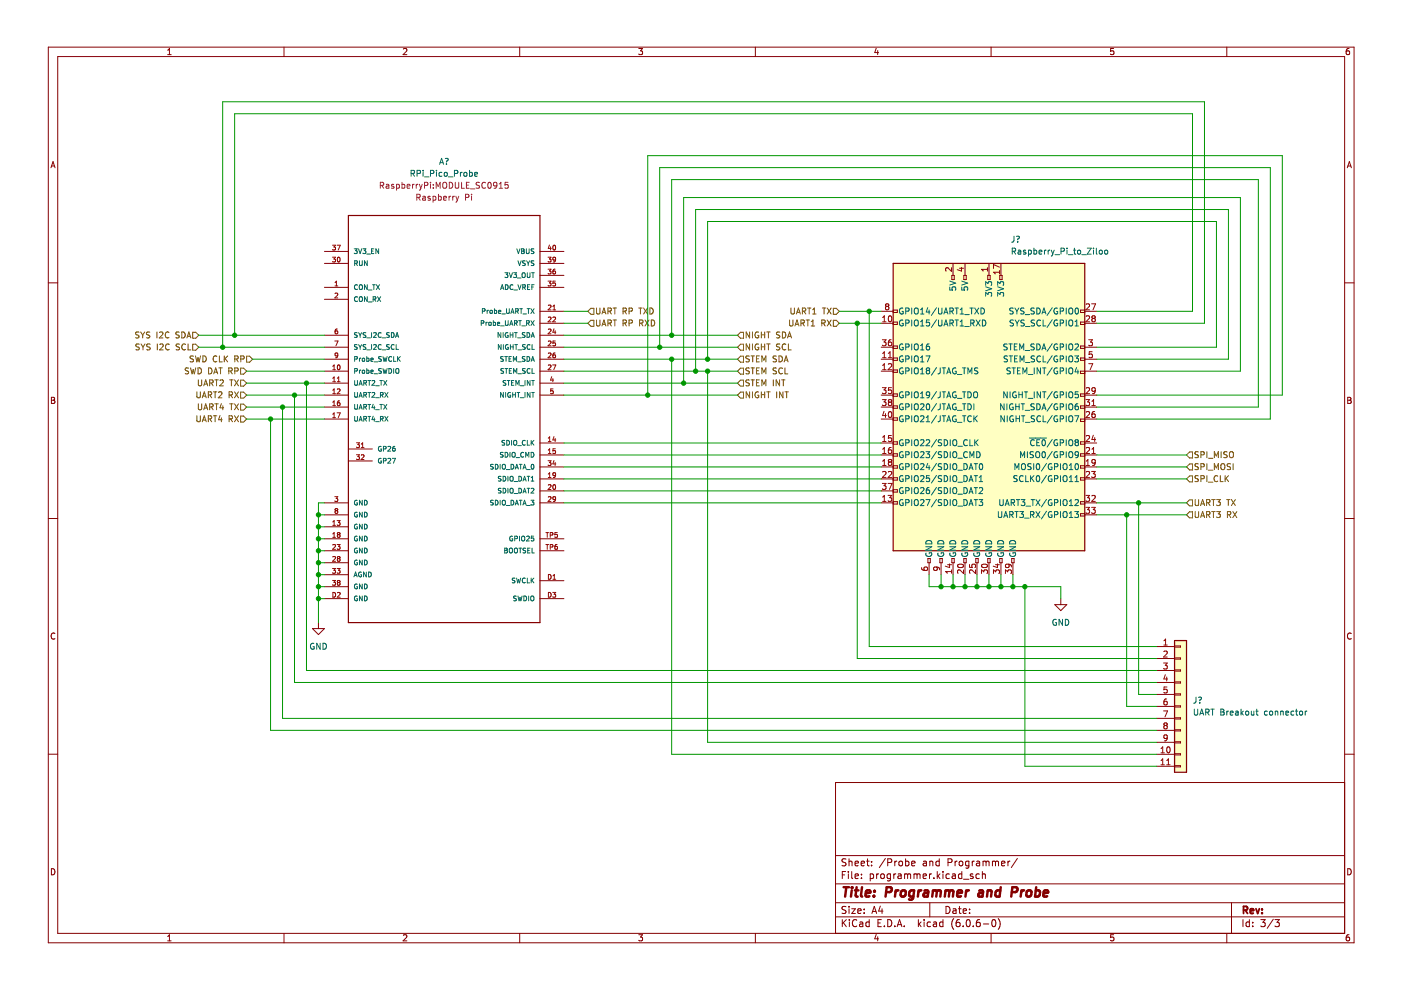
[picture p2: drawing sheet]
<svg xmlns="http://www.w3.org/2000/svg" width="297mm" height="210mm" viewBox="0 0 297 210" stroke-linecap="round" stroke-linejoin="round" font-family="sans-serif">
<path d="M.2 0h296.9v209.9h-296.9z" fill-rule="evenodd" fill="#fff" stroke="#fff" stroke-width=".21"/>
<g fill="none" stroke="#840000" stroke-width=".21">
<path d="M10.2 10h276.9v189.9h-276.9zM12.2 12h272.9v185.9h-272.9zM35.6 11.6h.7M35.6 10.7l.3-.4v1.3M60.2 10v2M85.5 10.4l.5-.1 .3 .4-.8 .9h.8M110.2 10v2M135.4 10.3h.8l-.4 .5 .4 .1v.6l-.2 .1-.6-.1M160.2 10v2M185.8 10.2l-.3 .9h.8M186.1 10.7v.9M210.1 10v2"/>
<path d="M236.1 10.3h-.6l-.1 .6 .7-.1v.7l-.2 .1-.5-.1M260.1 10v2M286 10.3h-.3l-.2 .3-.1 .7 .3 .3 .4-.1-.1-.7h-.3l-.3 .2M10.8 35.6l.4-1.3 .5 1.3M10.9 35.2h.6M285.7 35.6l.4-1.3 .4 1.3M285.8 35.2h.6M10.2 60h2M68.8 55.8h5.1M68.8 53.3h5.1M114.5 55.8h5.1M114.5 58.4h5.1"/>
<path d="M114.5 53.3h5.1M201.8 58.4h.5v.9h-.5zM202.1 55.8v2.6M204.3 58.4h.6v.9h-.6zM204.6 55.8v2.6M209.4 58.4h.5v.9h-.5zM209.7 55.8v2.6M212 58.4h.5v.9h-.5zM212.2 55.8v2.6M285.1 60h2M68.8 60.9h5.1M68.8 78.7h5.1"/>
<path d="M68.8 63.5h5.1M68.8 71.1h5.1M68.8 73.6h5.1M68.8 76.2h5.1M114.5 60.9h5.1M114.5 78.7h5.1M114.5 66h5.1M114.5 68.5h5.1M114.5 71.1h5.1M114.5 73.6h5.1M114.5 76.2h5.1M186.8 78.7h2.6"/>
<path d="M186.8 66h2.6M186.8 68.5h2.6M186.8 73.6h2.6M186.8 76.2h2.6M189.4 65.7h.9v.6h-.9zM189.4 68.3h.9v.5h-.9zM189.4 73.4h.9v.5h-.9zM189.4 75.9h.9v.5h-.9zM189.4 78.4h.9v.5h-.9zM229.1 75.9h.9v.5h-.9zM229.1 73.4h.9v.5h-.9zM229.1 68.3h.9v.5h-.9z"/>
<path d="M229.1 65.7h.9v.6h-.9zM230 78.7v.5h-.9v-.5h3.4M230 66h2.5M230 68.5h2.5M230 73.6h2.5M230 76.2h2.5M10.9 84.2h.4l.3 .3-.3 .4 .3 .1v.3l-.2 .2h-.5zM10.9 84.9h.4M68.8 81.2h5.1M68.8 83.8h5.1M68.8 86.3h5.1M68.8 88.8h5.1"/>
<path d="M73.9 95.2h5M73.9 97.7h5M114.5 81.2h5.1M114.5 83.8h5.1M114.5 93.9h5.1M114.5 96.5h5.1M114.5 99h5.1M186.8 83.8h2.6M186.8 93.9h2.6M186.8 96.5h2.6M186.8 86.3h2.6M186.8 88.8h2.6"/>
<path d="M186.8 99h2.6M189.4 83.5h.9v.5h-.9zM189.4 86.1h.9v.5h-.9zM189.4 88.6h.9v.5h-.9zM189.4 93.7h.9v.5h-.9zM189.4 96.2h.9v.5h-.9zM189.4 98.8h.9v.5h-.9zM229.1 98.8h.9v.5h-.9zM229.1 96.2h.9v.5h-.9zM229.1 93.7h.9v.5h-.9zM229.1 86.1h.9v.5h-.9zM229.1 83.5h.9v.5h-.9z"/>
<path d="M230 83.8h2.5M230 93.9h2.5M230 96.5h2.5M230 86.3h2.5M230 88.8v.6h-.9v-.6h3.4M230 99h2.5M285.7 84.2h.5l.2 .3-.2 .4 .2 .1 .1 .3-.3 .2h-.5zM285.7 84.9h.5M10.2 109.9h2M68.8 111.7h5.1M68.8 114.2h5.1M68.8 116.8h5.1"/>
<path d="M68.8 119.3h5.1M68.8 106.6h5.1M68.8 109.2h5.1M114.5 114.2h5.1M114.5 101.5h5.1M114.5 104.1h5.1M114.5 116.8h5.1M114.5 106.6h5.1M186.8 101.5h2.6M186.8 104.1h2.6M186.8 106.6h2.6M189.4 101.3h.9v.5h-.9z"/>
<path d="M189.4 103.8h.9v.5h-.9zM189.4 106.4h.9v.5h-.9zM196.7 118.4h.5v.9h-.5zM197 119.3v2.6M199.3 118.4h.5v.9h-.5zM199.5 119.3v2.6M201.8 118.4h.5v.9h-.5zM202.1 119.3v2.6M204.3 118.4h.6v.9h-.6zM204.6 119.3v2.6M206.9 118.4h.5v.9h-.5zM207.1 119.3v2.6"/>
<path d="M209.4 118.4h.5v.9h-.5zM209.7 119.3v2.6M212 118.4h.5v.9h-.5zM212.2 119.3v2.6M214.5 118.4h.5v.9h-.5zM214.8 119.3v2.6M229.1 106.4h.9v.5h-.9zM229.1 101.3h.9v.5h-.9zM229.1 108.9h.9v.5h-.9zM230 101.5h2.5M230 106.6h2.5M230 109.2h2.5"/>
<path d="M285.1 109.9h2M11.6 134.3a.58 .58 0 0 0-.8 .6 .58 .58 0 0 0 .8 .5M66.2 133.3h2.6l-1.3 1.2zM67.5 132v1.3M68.8 121.9h5.1M68.8 124.4h5.1M68.8 126.9h5.1M114.5 123.1h5.1M114.5 126.9h5.1M223.6 128.2h2.6l-1.3 1.3zM224.9 126.9v1.3M245.2 137.1h3.8"/>
<path d="M245.2 139.6h3.8M249 137h1.3v.2h-1.3zM249 139.5h1.3v.2h-1.3zM286.5 134.3a.58 .58 0 0 0-.8 .6 .58 .58 0 0 0 .8 .5M10.2 159.9h2M245.2 159.9h3.8M245.2 142.2h3.8M245.2 144.7h3.8M245.2 147.2h3.8M245.2 149.8h3.8M245.2 152.3h3.8M245.2 154.9h3.8"/>
<path d="M245.2 157.4h3.8M249 142h1.3v.3h-1.3zM249 144.6h1.3v.2h-1.3zM249 147.1h1.3v.3h-1.3zM249 149.6h1.3v.3h-1.3zM249 152.2h1.3v.2h-1.3zM249 154.7h1.3v.3h-1.3zM249 157.3h1.3v.2h-1.3zM249 159.8h1.3v.3h-1.3zM285.1 159.9h2M245.2 162.5h3.8M249 162.3h1.3v.3h-1.3z"/>
<path d="M285.1 165.9h-108v32M10.9 184.2a.66 .66 0 0 1 .7 .6 .66 .66 0 0 1-.7 .7zM35.6 198.6l.3-.4v1.3M35.6 199.5h.7M60.2 197.9v2M85.5 198.3l.5-.1 .3 .4-.8 .9h.8M110.2 197.9v2M135.4 198.2h.8l-.4 .5 .4 .1v.6l-.2 .1-.6-.1M160.2 197.9v2M177.1 194.4h108M177.1 191.4h108M177.1 187.4h108"/>
<path d="M177.1 181.4h108M178.6 195v1.5M178.6 185.5h.5M178.8 195.6l.6 .9M179.3 184.8h-.7v1.5M179.4 192.2h-.6l-.2 .1v.4l.6 .3 .2 .4-.3 .3-.6-.1M179.4 182.2l-.6-.1-.2 .1v.5l.6 .2 .2 .4-.3 .3-.6-.1M179.4 195l-.8 .8M179.9 184.8v.1M179.9 185.3v1M180 182.1v1.5M180 192.2v.1"/>
<path d="M180 192.7v1M180 182.7l.2-.1 .4 .1 .1 .9M180.1 195v.1M180.1 195.5v1M180.6 192.7h.8l-.8 1h.8M180.6 184.8v1.3l.2 .2M181.3 183.1l.7-.2-.1-.2-.4-.1-.2 .2 .1 .7h.5M181.3 185.8l.7-.2-.1-.2-.4-.1-.2 .2 .1 .7h.5M181.7 195.1a.71 .71 0 0 0-1 .5 .71 .71 0 0 0 .7 .9l.3-.2M181.9 193.2l.7-.2-.1-.3h-.4l-.2 .2v.7h.6M182.3 195.5h.6v1M182.6 183.1l.7-.2-.1-.2-.4-.1-.2 .2 .1 .7h.5"/>
<path d="M182.7 186.1v.2M182.7 185.4v.1M182.9 195.8l-.5 .1-.2 .2 .2 .4 .5-.1M183.2 192.7v.2M183.2 193.5v.2M183.7 182.6h.6M183.9 182.1v1.3l.4 .2M184.3 195.5h-.4l-.3 .3 .1 .6h.6M184.3 195v1.5M184.5 185.4l.4-.1 .3 .3-.1 .6h-.6M184.5 185.3v1.5M184.8 182.7v.1"/>
<path d="M184.8 183.4v.2M184.9 193.7l.5-1.5 .5 1.5M185 193.2h.7M185.8 198.1l-.3 .9h.8M185.9 185.3v1M186.1 198.6v.9M186.1 195.7h.5M186.3 185.3l-.4 .3M186.6 192.1l-.3 1.1h.9M186.8 185.4l.2-.1 .4 .1 .1 .6-.1 .2-.4 .1-.2-.2zM186.9 195h-.8v1.5h.8M187 192.7v1"/>
<path d="M187.5 196.3v.2M187.7 182l-1.3 1.9M188.2 195a.76 .76 0 0 1 .9 .7 .76 .76 0 0 1-.9 .8zM188.2 182.9l.7-.1 .2-.2-.1-.4-.8-.1v1.5M188.8 185.4l-.4-.1-.3 .3 .1 .6h.6M188.8 185.3v1.2l-.3 .3-.4-.1M189.5 185.3v1M189.7 196.3v.2M189.7 182.6v1M189.9 185.3l-.4 .3M190.1 182.6l-.4 .3M190.2 196.5l.5-1.5 .5 1.5"/>
<path d="M190.4 196h.7M190.4 185.4h.6l.1 .9M190.6 182.7l.3-.1 .4 .1 .1 .6-.2 .2-.3 .1-.3-.2zM191.1 185.6l-.5 .1-.2 .2 .2 .4 .5-.1M191.7 196.3v.2M191.8 185.4l.4-.1 .2 .2M191.8 185.3v1M192 182.7l.4-.1 .3 .3-.1 .6h-.6M192 182.1v1.5M192.4 185.5l.2-.2 .4 .1 .1 .9M192.4 185.5v.8M193.3 183.1l.7-.2-.1-.2-.4-.1-.2 .2 .1 .7h.5"/>
<path d="M193.8 185.4l.4-.1 .2 .2M193.8 185.3v1M194.4 185.5l.2-.2 .4 .1 .1 .9M194.4 185.5v.8M194.7 195v1.5M194.9 195.9l.4 .6M195.3 195.5l-.6 .5M195.7 185.8l.7-.2v-.2l-.5-.1-.2 .2 .1 .7h.6M195.8 182.7h.6v.9M195.9 195v.1M195.9 195.5v1M196.4 182.9l-.5 .1-.2 .2 .2 .4 .5-.1"/>
<path d="M197.1 185.3v1M197.1 191.4v3M197.1 182.7l.3-.1 .3 .1 .1 .9M197.1 182.6v1M197.3 195.5h-.4l-.3 .3 .1 .6h.6M197.5 185.3l-.4 .3M197.9 195.5h.6l.1 1M198 186.1v.2M198.6 195.8l-.5 .1-.2 .2 .2 .4 .5-.1M198.7 184.8v1.5M198.9 185.7l.4 .6M199.1 182.7l-.4-.1-.3 .3 .2 .6h.5"/>
<path d="M199.1 182.1v1.5M199.3 185.3l-.6 .6M199.9 195.5h-.4l-.3 .3 .2 .6h.5M199.9 184.8v.1M199.9 185.3v1M199.9 195v1.5M200.6 192.2a.76 .76 0 0 1 .8 .7 .76 .76 0 0 1-.8 .8zM201 182.9l.7-.1 .2-.2-.1-.4-.8-.1v1.5M201.3 185.4l-.4-.1-.3 .3 .1 .6h.6M201.9 185.4h.6l.1 .9M202.1 192.7h.5l.1 1M202.2 194.8a1.72 1.72 0 0 0 0 2.2"/>
<path d="M202.5 182.6v1M202.6 185.6l-.5 .1-.2 .2 .2 .4 .5-.1M202.7 193l-.5 .1-.2 .2 .2 .4 .5-.1M202.9 182.6l-.4 .3M203.2 192.7h.6M203.4 192.2v1.3l.4 .2M203.4 195h-.4a1.01 1.01 0 0 0 0 1.5l.5-.2 .1-.5-.3-.3-.4 .1-.2 .2M203.4 182.7l.2-.1 .5 .1v.6l-.1 .2-.4 .1-.2-.2zM203.9 185.4l-.4-.1-.3 .3 .2 .6h.5M203.9 184.8v1.5M204.2 193.2l.7-.2v-.3h-.5l-.2 .2 .1 .7h.6M204.2 196.3v.2"/>
<path d="M204.3 186.4h1.1M205 195.1l.2-.1a.8 .8 0 0 1 .5 .7 .8 .8 0 0 1-.5 .8l-.3-.6zM205.4 182.6v1.2l-.3 .3-.3-.1M205.4 182.7l-.4-.1-.3 .3 .2 .6h.5M205.6 193.5v.2M205.6 192.7v.2M206.1 182.6v1M206.3 185.4l-.4-.1-.2 .2 .1 .2 .5 .2v.3h-.6M206.4 196.3v.2M206.6 182.6l-.5 .3M207.1 182.7h.5l.1 .9M207.6 185.4l-.4-.1-.3 .3 .2 .6h.5"/>
<path d="M207.7 195h-.4a1.01 1.01 0 0 0 0 1.5l.5-.2 .1-.5-.3-.3-.5 .1-.1 .2M207.7 182.9l-.5 .1-.2 .2 .2 .4 .5-.1M208.3 185.4l.2-.1 .4 .1v.9M208.3 184.8v1.5M208.4 182.7l.5-.1 .2 .2M208.4 182.6v1M208.5 195.9h1.1M209.1 182.8l.2-.2 .3 .1 .1 .9M209.1 182.8v.8M210.1 197.9v2M210.4 195.1l.2-.1a.8 .8 0 0 1 .6 .7 .8 .8 0 0 1-.6 .8l-.3-.6zM210.4 182.7l.4-.1 .3 .2"/>
<path d="M210.4 182.6v1M211.1 182.8l.2-.2 .3 .1 .1 .9M211.1 182.8v.8M211.6 194.8a1.72 1.72 0 0 1 0 2.2M212.3 183.1l.8-.2-.1-.2-.4-.1-.3 .2 .1 .7h.6M213.7 182.6v1M214.1 182.6l-.4 .3M215.7 182l-1.3 1.9M236.1 198.2h-.6l-.1 .6 .7-.1v.7l-.2 .1-.5-.1M260.1 197.9v2M261.1 191.4v6.5M263.5 195v1.5"/>
<path d="M264.9 195.5h-.4l-.3 .3 .1 .6h.6M264.9 195v1.5M265.6 196.3v.2M265.6 195.5v.2M267.3 195h.9l-.5 .5 .5 .2v.6l-.2 .2-.7-.2M270 194.9l-1.3 1.9M270.3 195h.9l-.5 .5 .5 .2v.6l-.2 .2-.7-.2M285.7 184.2a.66 .66 0 0 1 .8 .6 .66 .66 0 0 1-.8 .7zM286 198.2h-.3l-.2 .3-.1 .7 .3 .3 .4-.1-.1-.7h-.3l-.3 .2"/>
</g>
<path d="M263.7 193l.7-.1 .1-.2-.1-.4-.7-.1v1.5M264 193l.5 .7M265.1 193.2l.7-.2-.1-.3h-.4l-.2 .2 .1 .7h.5M266.3 192.7l.4 1 .3-1M267.6 193.5v.2M267.6 192.7v.2" fill="none" stroke="#840000" stroke-width=".39"/>
<g fill="none" stroke="#840000" stroke-width=".52">
<path d="M178.9 188.1h1.1M179.4 188.1l-.2 2M180.6 188.8l-.2 1.3M180.7 188.1l-.1 .2M181.3 188.8h.7M181.6 188.1l-.2 1.7 .1 .2 .3 .1M182.8 188.1l-.3 1.7 .3 .3M183.5 189.4l1-.2v-.3l-.6-.1-.3 .3v.9h.7M185.3 189.9v.2M185.4 188.9v.2M187.9 189.2h.7l.3-.2a.51 .51 0 0 0-.1-.9h-.8l-.3 2M189.9 188.8l-.2 1.3"/>
<path d="M190.5 188.8l-.4 .1-.2 .3M191.1 189l.1-.1a.5 .5 0 0 1 .9 .3l-.1 .5-.2 .3a.5 .5 0 0 1-.9-.3zM193.8 188.9a.66 .66 0 0 0-1 .3l-.1 .5 .2 .3h.8M193.8 188.8l-.2 1.6-.4 .4-.5-.1M194.8 188.8l-.2 1.3M195.3 188.8l-.4 .1-.2 .3M196 188.9h.8l-.1 1.2M196.8 189.2l-.7 .1a.4 .4 0 0 0-.3 .4 .4 .4 0 0 0 .2 .4l.7-.1M197.8 189l.6-.2 .2 .3M197.8 188.8l-.2 1.3M198.6 189.1a.5 .5 0 0 1 .8-.2v1.2M198.6 189.1l-.1 1"/>
<path d="M200.5 189l.6-.2 .2 .3M200.5 188.8l-.2 1.3M201.3 189.1a.5 .5 0 0 1 .8-.2l-.1 1.2M201.3 189.1l-.1 1M203 189.4l.9-.2v-.3l-.6-.1-.3 .3v.9h.8M204.9 188.8l-.2 1.3M205.4 188.8l-.4 .1-.2 .3M207.6 188.9h.8l-.1 1.2M208.4 189.2l-.7 .1a.4 .4 0 0 0-.3 .4 .4 .4 0 0 0 .2 .4l.7-.1M209.4 189l.3-.2 .5 .1-.1 1.2M209.4 188.8l-.1 1.3M212.1 188.9a.66 .66 0 0 0-1 .3l-.1 .5 .2 .3h.7"/>
<path d="M212.2 188.1l-.3 2M214.5 189.2h.8l.3-.2a.51 .51 0 0 0-.2-.9h-.8l-.2 2M216.6 188.8l-.2 1.3M217.1 188.8l-.4 .1-.2 .3M217.8 189l.1-.1a.5 .5 0 0 1 .8 .3l-.1 .5-.2 .3a.5 .5 0 0 1-.8-.3zM219.6 188.9h.8l.1 .3-.1 .5a.66 .66 0 0 1-.9 .3M219.7 188.1l-.3 2M221.2 189.4l1-.2v-.3l-.6-.1-.3 .3v.9h.7"/>
</g>
<g fill="none" stroke="#006464" stroke-width=".21">
<path d="M87.2 36.8l.6-.1v-.5l-.6-.1v1.3M87.5 36.8l.4 .6M88.4 36.8l.6-.1 .1-.5-.7-.1v1.3M89.7 36.1v.1M89.7 36.5v.9M90 37.5h1M91.3 36.8l.6-.1v-.5l-.6-.1v1.3M92.5 36.1v.1M92.5 36.5v.9M93.2 34.8l.4-1.2 .5 1.2M93.3 34.5h.6M93.7 36.6l-.4-.1-.2 .3 .1 .5h.5"/>
<path d="M94.2 36.7l.2-.2 .4 .2-.1 .6h-.5zM94.4 33.6h.4a.43 .43 0 0 1-.1 .7v.1M94.7 34.7v.1M95.1 37.5h.9M96.3 36.8l.7-.1v-.5l-.7-.1v1.3M97.6 36.5v.9M98 36.5l-.4 .3M98.4 36.7l.2-.2 .3 .2v.6h-.5zM99.6 36.6l.3-.1 .3 .3-.2 .5h-.4M99.6 36.1v1.3M100.6 37l.6-.2v-.2l-.4-.1-.2 .2 .1 .6h.5M75.1 52.8h.6l-.3 .3 .3 .1v.5h-.6"/>
<path d="M75.2 55.8h.5v-.4l-.5-.1v1M75.4 55.8l.4 .5M76 52.8l.4 1 .3-1M76.2 55.3v.8l.2 .2 .4-.2v-.8M76.9 52.8h.7l-.4 .3 .3 .1v.5h-.6M77.8 53.9h.7M77.9 55.3v1l-.6-1v1M78.8 53.2h.3M79.3 52.8h-.5v1h.5M80.3 52.8v1l-.6-1v1M107.1 57.8h.6l-.4 .4 .3 .1v.4h-.5M108 57.8l.3 1 .4-1"/>
<path d="M108.9 57.8h.6l-.3 .4 .3 .1v.4h-.6M109.6 52.8l.3 1 .3-1M109.7 58.9h.8M109.8 55.3l.4 1 .3-1M110.6 53.2h.3M110.7 58l.2-.2 .4 .2 .1 .5-.2 .3-.5-.1zM111 53.2h-.1M111.1 53.1l-.1-.3h-.4v1l.5-.1 .1-.3-.3-.2M111.1 53.1l-.1 .1M111.4 55.3l-.6 .1a.42 .42 0 0 0 .5 .5v.4h-.5M111.6 52.8v.8l.2 .2 .4-.2v-.8M111.6 55.3l.4 .5"/>
<path d="M111.8 57.8v.9l.2 .1 .4-.1v-.9M112 55.8v.5M112.3 55.3l-.3 .5M112.7 53.1v.1M112.7 53.2l.4 .1 .1 .3-.2 .2-.4-.1M112.7 57.8h.6M113 57.8v1M113.2 52.8h-.5v.3M113.2 55.3l-.5 .1a.42 .42 0 0 0 .4 .5v.4h-.5M201.4 59.6l1.2 .4-1.2 .4M203.9 59.6l1.3 .4-1.3 .4M214.6 53.3l.6-.1 .1-.5-.7-.1v1.3"/>
<path d="M214.9 53.3l.4 .6M215 50.1l-.1 1.1-.4 .1M215.5 50.1h.4a.43 .43 0 0 1-.1 .7v.1M215.8 51.2v.1M215.9 53.1h.5v.8M216.4 53.3l-.6 .3 .2 .3 .4-.1M217.5 53.1l-.3-.1-.2 .2v.2l.5 .1v.3h-.5M218.1 53.1l.3-.1 .3 .3-.2 .5h-.4M218.1 53v1.3M219.2 53.1l.4-.1 .2 .3-.1 .5h-.5M219.2 52.6v1.3M220.3 53.5l.6-.2-.1-.2-.3-.1-.2 .2 .1 .6h.4"/>
<path d="M221.4 53v.9M221.8 53l-.4 .3M222.2 53v.9M222.6 53l-.4 .3M222.9 53l.3 .9M223.2 53.9l-.3 .4M223.5 53l-.3 .9M223.7 54h1M225 53.3l.6-.1v-.5l-.6-.1v1.3M226.2 52.6v.1M226.2 53v.9M226.5 54h1"/>
<path d="M227.6 53h.5M227.8 52.6v1.1l.3 .2M228.6 53.1l.3-.1 .2 .3v.3l-.2 .3-.4-.3zM229.4 54h.9M230.5 52.6h.9l-.9 1.3h.9M231.8 52.6v.1M231.8 53v.9M232.4 52.6v1.1l.2 .2M233.1 53.2l.2-.2 .4 .2-.1 .6h-.5zM234.3 53.2l.1-.2 .4 .2-.1 .6h-.4zM75.2 76.1h.5v-.4l-.5-.1v1M75.2 78.7l.5-.1v-.4l-.5-.1v1.1"/>
<path d="M75.7 70.6h-.5a.42 .42 0 0 0 .5 .6l-.1 .3h-.4M75.7 73.1l-.5 .1a.42 .42 0 0 0 .5 .5l-.1 .3h-.4M75.8 60.5a.45 .45 0 0 0-.7 .4 .45 .45 0 0 0 .7 .4M75.8 63a.45 .45 0 0 0-.7 .4 .45 .45 0 0 0 .7 .4M76 70.5l.4 .6M76 73.1l.4 .5M76.2 60.5l.2-.1 .4 .1v.5l-.1 .3-.5-.1zM76.2 63.1l.2-.2 .4 .2v.5l-.1 .3-.5-.1zM76.2 75.9v.7M76.2 78.5v.7M76.4 71.1v.4M76.4 73.6v.5"/>
<path d="M76.5 78.5l-.3 .2M76.5 75.9l-.3 .2M76.7 70.5l-.3 .6M76.7 73.1l-.3 .5M76.8 78.6h.5l-.1 .5h-.4zM76.9 76l.2-.1 .2 .2v.3l-.2 .2-.3-.2zM77.6 70.6h-.6a.42 .42 0 0 0 .5 .6v.3h-.5M77.6 73.1l-.6 .1a.42 .42 0 0 0 .5 .5v.3h-.5M77.8 78.5h.3l.1 .2-.1 .4h-.3M77.8 75.6v1h.3l.1-.6h-.4M77.8 78.1v1.1M77.8 71.6h.7"/>
<path d="M77.8 74.2h.7M77.9 60.4v1l-.6-1v1M77.9 62.9v1l-.6-1v1M78.1 61.5h.8M78.1 64h.8M78.6 78.8l.5-.1v-.2h-.3l-.2 .1 .1 .5h.4M78.6 76.3l.5-.1v-.2l-.3-.1-.2 .2 .1 .5h.4M78.8 70.5v1M78.8 73.1v1M79 60.4h.6M79.1 63.4h.5v-.4l-.5-.1v1M79.2 70.6l.4-.1 .2 .3-.6 .7h.6"/>
<path d="M79.2 73.2l.4-.1 .2 .3-.6 .7h.6M79.3 60.4v1M79.3 79.3h.8M79.3 76.7h.8M79.4 63.4l.3 .5M79.8 60.4l.7 1M80 62.9l.7 1M80.5 60.4l-.7 1M80.7 62.9l-.7 1M80.8 70.6a.45 .45 0 0 0-.6 .4 .45 .45 0 0 0 .6 .4M80.8 73.2a.45 .45 0 0 0-.6 .4 .45 .45 0 0 0 .6 .4M80.9 78.2h-.6a.42 .42 0 0 0 .5 .6v.3h-.5"/>
<path d="M80.9 75.6l-.6 .1a.42 .42 0 0 0 .5 .5v.4h-.5M81 71.6h.8M81 74.2h.8M81.2 78.1l.2 1.1 .2-.8 .2 .8 .3-1.1M81.2 75.6l.2 1 .2-.7 .2 .7 .3-1M82.5 78.1a.51 .51 0 0 1 .5 .5 .51 .51 0 0 1-.5 .6zM82.5 70.6h-.5a.42 .42 0 0 0 .5 .6v.3h-.5M82.5 73.1l-.5 .1a.42 .42 0 0 0 .5 .5v.3h-.5M83 70.5a.51 .51 0 0 1 .6 .5 .51 .51 0 0 1-.6 .5zM83 75.7a.45 .45 0 0 0-.6 .4 .45 .45 0 0 0 .6 .4M83.5 75.6v1h.5M83.5 78.1v1.1"/>
<path d="M83.6 73.2a.45 .45 0 0 0-.7 .4 .45 .45 0 0 0 .7 .4M83.9 71.5l.3-1 .3 1M84 78.3l.1-.2 .4 .2 .1 .5-.2 .3-.4-.1zM84 71.2h.4M84 73.1v1h.5M84.3 75.6v1M84.4 76l.5 .6M84.9 75.6l-.6 .6M102 68.5h.5l.1-.4-.6-.1v1M102.3 66l.5-.1v-.4l-.5-.1v1.1M103 68.3v.7M103.3 65.8v.7"/>
<path d="M103.3 68.3l-.3 .2M103.6 65.8l-.3 .2M103.7 68.4h.4v.6l-.4-.1zM103.9 65.9h.4v.5h-.4zM104.6 68.4l.3-.1 .2 .2-.1 .5h-.4M104.6 68v1M104.8 65.8h.3l.2 .2-.1 .4h-.4M104.8 65.4v1.1M105.5 68.7l.4-.1v-.2l-.3-.1-.1 .2v.5h.4M105.7 66.1l.5-.1-.1-.2h-.3l-.1 .1 .1 .5h.3M106.1 69.1h.8M106.1 61.4l.4-1 .3 1"/>
<path d="M106.2 70.5v1l-.6-1v1M106.2 73.1v1l-.5-1v1M106.2 61.1h.5M106.4 66.6h.8M106.7 70.5v1M106.7 73.1v1M106.7 75.6l-.5 .1a.42 .42 0 0 0 .5 .5l-.1 .4h-.5M106.8 78.2h-.6a.42 .42 0 0 0 .5 .6v.3h-.5M107 75.6h.6M107.1 78.1h.5M107.2 68v.8l.1 .2 .4-.2v-.8M107.2 60.4a.51 .51 0 0 1 .5 .5 .51 .51 0 0 1-.5 .5z"/>
<path d="M107.3 75.6v1M107.3 78.1v1.1M107.4 65.4v.9l.2 .2 .4-.2v-.9M107.7 70.6a.46 .46 0 0 0-.6 .4 .46 .46 0 0 0 .6 .4v-.3h-.2M107.7 73.1a.46 .46 0 0 0-.6 .5 .46 .46 0 0 0 .7 .4v-.4h-.2M107.9 76.1h.4M108 78.6h.3M108.1 69l.3-1 .3 1M108.2 68.7h.5M108.2 70.5v1M108.2 71h.5M108.2 73.1v1"/>
<path d="M108.2 73.5h.6M108.3 66.5l.4-1.1 .3 1.1M108.4 66.2h.5M108.4 75.6h-.5v1h.5M108.5 78.1h-.5v1.1h.5M108.7 60.5a.45 .45 0 0 0-.6 .4 .45 .45 0 0 0 .6 .4M108.7 70.5v1M108.8 73.1v1M108.8 76.6v-1l.4 .7 .3-.7v1M108.9 79.2v-1.1l.3 .8 .4-.8v1.1M108.9 61.5h.8M109.1 68.5h.5v-.4l-.5-.1v1"/>
<path d="M109.1 70.5h.6M109.1 73.1h.6M109.3 66l.5-.1 .1-.4-.6-.1v1.1M109.3 68.5l.4 .5M109.4 70.5v1M109.4 73.1v1M109.6 66l.3 .5M109.8 71.6h.7M109.8 76.7h.7M109.8 79.3h.8M109.8 74.2h.8M109.8 60.4l.4 1 .3-1"/>
<path d="M110 68h.5M110.2 65.4h.6M110.2 68v1M110.5 65.4v1.1M110.6 69.1h.8M110.8 60.9h.5l.1-.4-.6-.1v1M110.9 66.6h.7M111.1 60.9l.3 .5M111.3 75.6l-.5 .1a.42 .42 0 0 0 .5 .5l-.1 .4h-.5M111.3 70.6h-.5a.42 .42 0 0 0 .5 .6l-.1 .3h-.5M111.4 78.2h-.6a.42 .42 0 0 0 .5 .6v.3h-.5M111.4 73.1l-.6 .1a.42 .42 0 0 0 .5 .5v.3h-.5"/>
<path d="M111.7 65.4h.6M111.7 70.5a.51 .51 0 0 1 .6 .5 .51 .51 0 0 1-.6 .5zM111.7 75.6a.51 .51 0 0 1 .6 .5 .51 .51 0 0 1-.6 .5zM111.8 60.9h.4M111.9 68.5l.3 .5M112 65.4v1.1M112.1 68h-.5v1M112.1 68l.1 .1M112.2 68.1l-.1 .4h-.5M112.3 60.4h-.5v1h.5M112.4 78.2a.45 .45 0 0 0-.7 .4 .45 .45 0 0 0 .7 .5M112.4 73.2a.45 .45 0 0 0-.7 .4 .45 .45 0 0 0 .7 .4"/>
<path d="M112.6 65.4l.6 1.1M112.6 68l.6 1M112.6 71.5l.4-1 .3 1M112.6 76.6l.4-1 .3 1M112.7 71.2h.5M112.7 76.3h.5M112.8 60.9h.3M112.8 78.1v1.1h.5M112.8 73.1v1h.5M113.2 60.4h-.4v1M113.2 65.4l-.6 1.1M113.2 68l-.6 1"/>
<path d="M191.4 65.4a.58 .58 0 0 0-.7 .6 .58 .58 0 0 0 .8 .5v-.5h-.3M191.4 67.9a.58 .58 0 0 0-.7 .6 .58 .58 0 0 0 .8 .5v-.4h-.3M191.4 73a.58 .58 0 0 0-.7 .6 .58 .58 0 0 0 .8 .5v-.5h-.3M191.4 78.1a.58 .58 0 0 0-.7 .5 .58 .58 0 0 0 .8 .5v-.4h-.3M191.4 75.5a.58 .58 0 0 0-.7 .6 .58 .58 0 0 0 .8 .5v-.4h-.3M192 78.7l.6-.1 .1-.5-.7-.1v1.3M192 66l.6-.1 .1-.5-.7-.1v1.3M192 68.5h.6l.1-.5-.7-.2v1.3M192 73.6l.6-.1 .1-.5-.7-.1v1.3M192 76.1h.6l.1-.5-.7-.1v1.2M193.3 65.3v1.3M193.3 67.8v1.3"/>
<path d="M193.3 72.9v1.3M193.3 75.5v1.2M193.3 78v1.3M193.9 78.2l.2-.2a.43 .43 0 0 1 .6 .4v.4a.42 .42 0 0 1-.4 .5 .42 .42 0 0 1-.5-.5zM193.9 65.5l.2-.2a.43 .43 0 0 1 .6 .4v.5a.42 .42 0 0 1-.4 .4 .42 .42 0 0 1-.5-.4zM193.9 68l.2-.2a.43 .43 0 0 1 .6 .5v.4a.42 .42 0 0 1-.4 .4 .42 .42 0 0 1-.5-.4zM193.9 73.1l.2-.2a.43 .43 0 0 1 .6 .4v.5a.42 .42 0 0 1-.4 .4 .42 .42 0 0 1-.5-.4zM193.9 75.6l.2-.1a.43 .43 0 0 1 .6 .4v.4a.42 .42 0 0 1-.4 .4 .42 .42 0 0 1-.5-.4zM195.2 66.6h.7M195.2 69.1h.7M195.2 65.7l.3-.4v1.3M195.2 68.2l.3-.4v1.3"/>
<path d="M195.2 73.3l.3-.4v1.3M195.2 75.8l.3-.3v1.2M195.2 78.4l.3-.4v1.3M195.2 76.7h.7M195.2 79.3h.7M195.2 74.2h.7M196.3 75.5h.9l-.6 1.2M196.6 78.5l-.2-.2 .2-.3h.3l.2 .2-.2 .3M196.6 78.5l-.2 .3v.2l.2 .3h.3l.2-.3-.1-.3-.1-.2M196.6 78.5h.3M196.7 65.2l-.3 1h.8M197 72.9l-.4 .1-.2 .2v.8l.2 .2 .4-.1v-.6l-.4-.1-.2 .2"/>
<path d="M197 65.7v.9M197 67.8h-.6v.7l.6-.1v.6l-.1 .1-.5-.1M198.6 67.8l-1.1 1.6M198.6 77.9l-1.1 1.7M198.6 65.2l-1.1 1.7M199 65.3v1l.2 .3h.3l.2-.3v-1M199 67.8v1.1l.2 .2h.3l.2-.2v-1.1M199.3 78v1.1l-.4 .2M199.8 78h.7M200.1 69.1l.5-1.3 .4 1.3M200.1 78v1.3M200.1 66.6l.5-1.3 .4 1.3"/>
<path d="M200.3 68.8h.6M200.3 66.2h.6M200.7 79.3l.5-1.3 .4 1.3M200.9 78.9h.6M201.4 60.9v.6h.6l-.1-.6h.6l.1 .2-.1 .4M201.4 66l.6-.1 .1-.5-.7-.1v1.3M201.4 68.5h.6l.1-.5-.7-.2v1.3M201.7 68.5l.4 .6M201.7 66l.4 .6M202.5 67.8h.7M202.5 65.3h.7M202.7 78.1a.58 .58 0 0 0-.8 .5 .58 .58 0 0 0 .8 .5v-.4h-.2"/>
<path d="M202.9 65.3v1.3M202.9 67.8v1.3M203 79.4h.9M203.6 66.6h.7M203.6 69.1h.7M203.6 65.7l.3-.4v1.3M203.6 68.2l.3-.4v1.3M203.9 60.9v.6h.6v-.6h.6l.1 .2-.1 .4M204.1 78h.7M204.4 78v1.3M204.5 69.2h1M204.5 66.7h1"/>
<path d="M205.2 79.3v-1.3l.4 .9 .5-.9v1.3M205.6 65.3h.8M205.8 68.5h.6l.1-.5-.7-.2v1.3M206 65.3v1.3M206.1 68.5l.4 .6M206.7 65.3l.8 1.3M207 67.8l.8 1.3M207.3 78.1h-.6v.4l.5 .2 .1 .3-.2 .3-.5-.1M207.5 65.3l-.8 1.3M207.8 67.8l-.8 1.3M208 65.3a.64 .64 0 0 1 .7 .6 .64 .64 0 0 1-.7 .7zM208.3 67.8a.64 .64 0 0 1 .7 .7 .64 .64 0 0 1-.7 .6z"/>
<path d="M209 60.5v-.8l.5 .4 .1-.3h.5l.2 .2-.2 .5M209 62.8v-.8l.5 .4 .1-.3h.5l.2 .2-.2 .5M209 60.8l1.3 .4-1.3 .5M211.5 62.8v-.8l.5 .4 .1-.3h.6l.1 .2-.1 .5M211.5 60.5v-.8l.5 .4 .1-.3h.6l.1 .2-.1 .5M211.5 60.8l1.3 .4-1.3 .5M213.5 73h-.6v.4l.5 .2 .1 .4-.2 .2-.5-.1M213.6 75.5l-.7 .1v.3l.6 .3 .1 .3-.2 .2h-.5M213.9 72.9h.7M214 75.5h.7M214.2 78.1l-.5-.1-.2 .2 .1 .3 .5 .3v.3l-.6 .1M214.3 72.9v1.3"/>
<path d="M214.3 75.5v1.2M214.6 78h.7M214.8 65.4h-.7v.4l.6 .2 .1 .3-.2 .3-.5-.1M214.9 67.9l-.7 .1v.3l.6 .3 .1 .3-.3 .2h-.5M214.9 78v1.3M215.1 73.5h.4M215.1 76.1h.4M215.2 65.3l.4 .7M215.2 67.8l.5 .7M215.6 66v.6M215.7 68.5v.6M215.7 72.9h-.6v1.3h.6"/>
<path d="M215.7 78.6h.4M215.7 75.5h-.6v1.2h.6M216 65.3l-.4 .7M216.1 67.8l-.4 .7M216.2 74.2v-1.3l.4 .9 .4-.9v1.3M216.3 76.7v-1.2l.4 .9 .4-.9v1.2M216.3 78h-.6v1.3h.6M216.9 79.3v-1.3l.4 .9 .4-.9v1.3M217.1 65.4h-.7v.4l.6 .2 .1 .3-.2 .3-.5-.1M217.2 67.9l-.7 .1v.3l.5 .3 .2 .3-.3 .2h-.5M217.4 66.7h.9M217.4 74.3h.9"/>
<path d="M217.4 69.2h1M217.4 76.9h1M218 79.4h1M219.3 65.4l-.5-.1-.2 .2 .1 .4 .5 .2v.4h-.6M219.3 73l-.5-.1-.2 .3 .1 .3 .5 .2v.4h-.6M219.3 78v1.3M219.3 67.9l-.6 .1v.3l.5 .3 .1 .3-.2 .2h-.5M219.3 75.5l-.6 .1v.3l.5 .3 .1 .3-.2 .2h-.5M219.8 65.3a.64 .64 0 0 1 .8 .6 .64 .64 0 0 1-.8 .7zM219.8 72.9a.64 .64 0 0 1 .8 .7 .64 .64 0 0 1-.8 .6zM220.6 68a.56 .56 0 0 0-.8 .5 .56 .56 0 0 0 .8 .5M220.6 75.6a.56 .56 0 0 0-.8 .5 .56 .56 0 0 0 .8 .5"/>
<path d="M220.6 78v1.3l-.7-1.3v1.3M220.9 66.6l.4-1.3 .5 1.3M220.9 74.2l.4-1.3 .5 1.3M221 78h.8M221 66.2h.6M221 73.8h.6M221.2 67.8v1.3h.6M221.2 75.5v1.2h.6M221.4 78v1.3M223.1 65.2l-1.1 1.7M223.1 67.8l-1.1 1.6M223.1 72.9l-1.1 1.6"/>
<path d="M223.1 75.4l-1.1 1.6M223.1 77.9l-1.1 1.7M224.2 78.1a.58 .58 0 0 0-.8 .5 .58 .58 0 0 0 .8 .5v-.4h-.2M224.2 65.4a.58 .58 0 0 0-.8 .6 .58 .58 0 0 0 .8 .5v-.5h-.2M224.2 67.9a.58 .58 0 0 0-.8 .6 .58 .58 0 0 0 .8 .5v-.4h-.2M224.2 73a.58 .58 0 0 0-.8 .6 .58 .58 0 0 0 .8 .5v-.5h-.2M224.2 75.5a.58 .58 0 0 0-.8 .6 .58 .58 0 0 0 .8 .5v-.4h-.2M224.8 78.7l.6-.1 .1-.5-.7-.1v1.3M224.8 66l.6-.1 .1-.5-.7-.1v1.3M224.8 68.5h.6l.1-.5-.7-.2v1.3M224.8 73.6l.6-.1 .1-.5-.7-.1v1.3M224.8 76.1h.6l.1-.5-.7-.1v1.2"/>
<path d="M226.1 65.3v1.3M226.1 67.8v1.3M226.1 72.9v1.3M226.1 75.5v1.2M226.1 78v1.3M226.7 65.5l.2-.2a.43 .43 0 0 1 .5 .4v.5a.42 .42 0 0 1-.4 .4 .42 .42 0 0 1-.4-.4zM226.7 68l.2-.2a.43 .43 0 0 1 .5 .5v.4a.42 .42 0 0 1-.4 .4 .42 .42 0 0 1-.4-.4zM226.7 73.1l.2-.2a.43 .43 0 0 1 .5 .4v.5a.42 .42 0 0 1-.4 .4 .42 .42 0 0 1-.4-.4zM226.7 75.6l.2-.1a.43 .43 0 0 1 .5 .4v.4a.42 .42 0 0 1-.4 .4 .42 .42 0 0 1-.4-.4zM226.7 78.2l.2-.2a.43 .43 0 0 1 .5 .4v.4a.42 .42 0 0 1-.4 .5 .42 .42 0 0 1-.4-.5zM227.9 75.5h.8l-.5 .4 .4 .2v.5l-.2 .1-.5-.1M227.9 69.1h.8"/>
<path d="M227.9 73l.5-.1 .3 .4-.8 .9h.8M227.9 68.2l.4-.4v1.3M228 65.4l.2-.1a.68 .68 0 0 1 .5 .6 .68 .68 0 0 1-.5 .7l-.3-.5zM228.2 77.9l-.3 .9h.8M228.5 78.4v.9M75.2 80.7v.8l.2 .2 .4-.2v-.8M75.2 83.2v.8l.2 .2 .4-.2v-.8M75.2 85.8v.8l.2 .2 .4-.2v-.8M75.2 88.3v.8l.2 .2 .4-.2v-.8M76.1 81.7l.4-1 .3 1M76.1 84.2l.4-1 .3 1M76.1 86.8l.4-1 .3 1"/>
<path d="M76.1 89.3l.4-1 .3 1M76.2 81.4h.5M76.2 83.9h.5M76.2 86.5h.5M76.2 89h.5M77.1 81.2h.5l.1-.4-.6-.1v1M77.1 83.7h.5l.1-.4-.6-.1v1M77.1 86.3l.5-.1 .1-.3-.6-.1v1M77.1 88.8h.5l.1-.4-.6-.1v1M77.4 81.2l.3 .5M77.4 83.7l.3 .5M77.4 86.3l.3 .5"/>
<path d="M77.4 88.8l.3 .5M78 80.7h.6M78 83.2h.6M78 85.8h.6M78 88.3h.6M78.3 80.7v1M78.3 83.2v1M78.3 85.8v1M78.3 88.3v1M78.9 83.3l.4-.1 .2 .3-.7 .7h.7M78.9 80.8l.4-.1 .2 .3-.7 .7h.7M79.1 85.7l-.2 .7h.6"/>
<path d="M79.1 88.2l-.2 .8h.6M79.4 86.1v.7M79.4 88.6v.7M79.6 81.8h.8M79.6 84.3h.8M79.6 86.9h.8M79.6 89.4h.8M80.5 80.7h.6M80.5 85.8h.6M80.7 83.7h.4l.1-.4-.5-.1v1M80.7 88.8h.4l.1-.4-.5-.1v1M80.8 80.7v1"/>
<path d="M80.8 85.8v1M80.8 94.7a.46 .46 0 0 0-.6 .5 .46 .46 0 0 0 .7 .4v-.4h-.2M80.8 97.2a.46 .46 0 0 0-.6 .5 .46 .46 0 0 0 .7 .4v-.3h-.2M80.9 83.7l.3 .5M80.9 88.8l.3 .5M81.3 95.2l.5-.1v-.4l-.5-.1v1.1M81.3 97.7h.5v-.4l-.5-.1v1M81.3 80.7l.7 1M81.3 85.8l.7 1M81.6 83.2l.7 1M81.6 88.3l.7 1M82 80.7l-.7 1"/>
<path d="M82 85.8l-.7 1M82.3 83.2l-.7 1M82.3 88.3l-.7 1M82.3 94.7l.3-.1 .2 .3-.6 .8h.6M82.3 97.3l.3-.1 .2 .3-.6 .7h.6M83.2 97.2h.7l-.5 1M83.7 94.6l-.4 .3-.1 .6 .2 .2 .4-.1-.1-.5-.3-.1-.2 .2M104.6 98.5h-.5a.42 .42 0 0 0 .4 .6v.3h-.5M105 98.4a.51 .51 0 0 1 .6 .6 .51 .51 0 0 1-.6 .5zM106 98.4v1.1M106.5 98.6l.2-.2 .4 .2 .1 .5-.2 .3-.5-.1zM106.7 96h-.6a.42 .42 0 0 0 .5 .5v.4h-.5"/>
<path d="M106.7 83.2v1l-.6-1v1M107 93.4l-.5 .1a.42 .42 0 0 0 .5 .5l-.1 .3h-.5M107.1 95.9a.51 .51 0 0 1 .6 .5 .51 .51 0 0 1-.6 .5zM107.2 83.2v1M107.2 80.7l-.5 .1a.42 .42 0 0 0 .5 .5v.3h-.5M107.3 99.6h.8M107.4 93.4a.51 .51 0 0 1 .6 .5 .51 .51 0 0 1-.6 .5zM107.5 80.7h.6M107.8 80.7v1M108.1 95.9v1M108.2 83.3a.46 .46 0 0 0-.6 .4 .46 .46 0 0 0 .7 .4v-.3h-.2M108.4 98.4a.51 .51 0 0 1 .5 .6 .51 .51 0 0 1-.5 .5z"/>
<path d="M108.5 93.4v1M108.5 81.2h.3M108.6 96.1l.2-.2 .4 .2v.5l-.1 .3-.5-.1zM108.7 83.2v1M108.7 83.7h.6M108.9 93.5l.2-.1 .4 .1 .1 .5-.2 .3-.5-.1zM108.9 80.7h-.4v1h.4M109.2 99.5l.4-1.1 .3 1.1M109.3 83.2v1M109.3 99.2h.5M109.4 81.7v-1l.3 .7 .4-.7v1M109.4 97h.8"/>
<path d="M109.6 83.2h.6M109.8 94.5h.7M109.9 83.2v1M110.1 98.4h.6M110.3 81.8h.8M110.3 84.3h.8M110.4 98.4v1.1M110.9 99.5l.3-1.1 .4 1.1M111 99.2h.5M111 96a.45 .45 0 0 0-.6 .4 .45 .45 0 0 0 .6 .4M111.3 80.7v1M111.3 83.2v1"/>
<path d="M111.4 93.5a.45 .45 0 0 0-.7 .4 .45 .45 0 0 0 .7 .4M111.5 96.9v-1l.3 .7 .3-.7v1M111.6 99.6h.8M111.8 93.4v1h.5M112.4 80.7v1l-.6-1v1M112.4 83.2v1l-.6-1v1M112.6 93.4v1M112.6 95.9a.51 .51 0 0 1 .6 .5 .51 .51 0 0 1-.6 .5zM112.7 80.7h.6M112.7 98.5l.2-.1a.49 .49 0 0 1 .3 .6 .49 .49 0 0 1-.4 .4l-.2-.3zM112.7 83.2h.6M112.8 93.8l.4 .6"/>
<path d="M113 80.7v1M113 83.2v1M113.2 93.4l-.6 .6M191.4 88.2a.58 .58 0 0 0-.7 .6 .58 .58 0 0 0 .8 .5v-.4h-.3M191.4 83.1a.58 .58 0 0 0-.7 .6 .58 .58 0 0 0 .8 .5v-.4h-.3M191.4 93.3a.58 .58 0 0 0-.7 .6 .58 .58 0 0 0 .8 .5v-.4h-.3M191.4 85.7a.58 .58 0 0 0-.7 .6 .58 .58 0 0 0 .8 .5v-.5h-.3M191.4 95.8a.58 .58 0 0 0-.7 .6 .58 .58 0 0 0 .8 .5v-.4h-.3M191.4 98.4a.58 .58 0 0 0-.7 .6 .58 .58 0 0 0 .8 .5v-.5h-.3M192 83.7h.6l.1-.5-.7-.1v1.2M192 86.3l.6-.1 .1-.5-.7-.1v1.3M192 88.8h.6l.1-.5-.7-.1v1.2"/>
<path d="M192 93.9l.6-.1 .1-.4-.7-.2v1.3M192 96.4h.6l.1-.5-.7-.1v1.2M192 99l.6-.1 .1-.5-.7-.1v1.3M193.3 83.1v1.2M193.3 85.6v1.3M193.3 88.2v1.2M193.3 93.2v1.3M193.3 95.8v1.2M193.3 98.3v1.3M193.9 83.3l.2-.2a.43 .43 0 0 1 .6 .4v.4a.42 .42 0 0 1-.4 .5 .42 .42 0 0 1-.5-.5zM193.9 93.4l.2-.2a.43 .43 0 0 1 .6 .5v.4a.42 .42 0 0 1-.4 .4 .42 .42 0 0 1-.5-.4zM193.9 85.8l.2-.2a.43 .43 0 0 1 .6 .4v.5a.42 .42 0 0 1-.4 .4 .42 .42 0 0 1-.5-.4z"/>
<path d="M193.9 88.3l.2-.1a.43 .43 0 0 1 .6 .4v.4a.42 .42 0 0 1-.4 .4 .42 .42 0 0 1-.5-.4zM193.9 96l.2-.2a.43 .43 0 0 1 .6 .4v.4a.42 .42 0 0 1-.4 .5 .42 .42 0 0 1-.5-.5zM193.9 98.5l.2-.2a.43 .43 0 0 1 .6 .4v.5a.42 .42 0 0 1-.4 .4 .42 .42 0 0 1-.5-.4zM195.2 84.3h.7M195.2 93.4l.5-.2 .2 .4-.8 .9h.8M195.2 85.7l.5-.1 .2 .4-.8 .9h.8M195.2 88.3l.5-.1 .2 .3-.8 .9h.8M195.2 83.4l.3-.3v1.2M195.2 95.9l.5-.1 .2 .3-.8 .9h.8M195.2 98.4l.5-.1 .2 .4-.8 .9h.8M196.3 95.8h.8l-.4 .5 .3 .1v.5l-.1 .1-.6-.1M196.4 93.4l.5-.2 .2 .4-.8 .9h.8"/>
<path d="M196.4 89.4h.7M196.4 88.5l.3-.3v1.2M196.5 85.7l.2-.1a.68 .68 0 0 1 .4 .7 .68 .68 0 0 1-.4 .6l-.3-.5zM196.7 98.2l-.3 1h.8M197 98.7v.9M197.1 83.6l-.2 .3-.4-.1-.1-.6 .5-.1 .2 .2-.1 .7-.1 .3h-.4M198.6 93.2l-1.1 1.6M198.6 95.7l-1.1 1.6M198.6 98.2l-1.1 1.7M198.6 83l-1.1 1.6M198.6 85.6l-1.1 1.6M198.6 88.1l-1.1 1.6"/>
<path d="M199.3 83.1v1.1l-.4 .1M199.3 85.6v1.1l-.4 .2M199.3 88.2v1l-.4 .2M199.6 93.3l-.4-.1-.3 .3 .1 .3 .6 .2v.4h-.7M199.6 95.8h-.4l-.3 .2 .1 .3 .6 .3v.3l-.7 .1M199.6 98.4l-.4-.1-.3 .3 .1 .3 .6 .2v.4h-.7M199.8 88.2h.7M199.8 83.1h.7M199.8 85.6h.7M200.1 83.1v1.2M200.1 85.6v1.3M200.1 88.2v1.2"/>
<path d="M200.2 93.2a.64 .64 0 0 1 .7 .7 .64 .64 0 0 1-.7 .6zM200.2 95.8a.64 .64 0 0 1 .7 .6 .64 .64 0 0 1-.7 .6zM200.2 98.3a.64 .64 0 0 1 .7 .6 .64 .64 0 0 1-.7 .7zM200.7 84.3l.5-1.2 .4 1.2M200.7 86.9l.5-1.3 .4 1.3M200.7 89.4l.5-1.2 .4 1.2M200.9 84h.6M200.9 86.5h.6M200.9 89.1h.6M201.5 93.2v1.3M201.5 95.8v1.2M201.5 98.3v1.3"/>
<path d="M202.1 93.4l.2-.2a.43 .43 0 0 1 .6 .5v.4a.42 .42 0 0 1-.5 .4 .42 .42 0 0 1-.4-.4zM202.1 96l.2-.2a.43 .43 0 0 1 .6 .4v.4a.42 .42 0 0 1-.5 .5 .42 .42 0 0 1-.4-.5zM202.1 98.5l.2-.2a.43 .43 0 0 1 .6 .4v.5a.42 .42 0 0 1-.5 .4 .42 .42 0 0 1-.4-.4zM202.7 83.1a.58 .58 0 0 0-.8 .6 .58 .58 0 0 0 .8 .5v-.4h-.2M202.7 85.7a.58 .58 0 0 0-.8 .6 .58 .58 0 0 0 .8 .5v-.5h-.2M202.7 88.2a.58 .58 0 0 0-.8 .6 .58 .58 0 0 0 .8 .5v-.4h-.2M203 89.5h.9M203 84.5h.9M203 87h.9M203.1 97.2h1M203.1 94.6h1M203.1 99.7h1"/>
<path d="M204.1 88.2h.7M204.1 83.1h.7M204.1 85.6h.7M204.4 98.3a.64 .64 0 0 1 .7 .6 .64 .64 0 0 1-.7 .7zM204.4 83.1v1.2M204.4 85.6v1.3M204.4 88.2v1.2M205.1 93.4a.56 .56 0 0 0-.8 .5 .56 .56 0 0 0 .8 .5M205.1 95.9a.56 .56 0 0 0-.8 .5 .56 .56 0 0 0 .8 .5M205.2 83.1a.64 .64 0 0 1 .7 .6 .64 .64 0 0 1-.7 .6zM205.2 85.6a.64 .64 0 0 1 .7 .7 .64 .64 0 0 1-.7 .6zM205.5 99.6l.4-1.3 .4 1.3"/>
<path d="M205.6 99.2h.6M205.6 93.2v1.3h.6M205.6 97v-1.2l.5 .9 .4-.9v1.2M205.9 88.3a.56 .56 0 0 0-.8 .5 .56 .56 0 0 0 .8 .5M206.5 83.3l.2-.2a.43 .43 0 0 1 .6 .4v.4a.42 .42 0 0 1-.5 .5 .42 .42 0 0 1-.4-.5zM206.5 85.6v1.3M206.5 88.2v1.2M206.5 98.3h.8M206.7 93.2v1.3M206.7 88.7l.5 .7M206.8 93.8l.6 .7M206.9 98.3v1.3"/>
<path d="M207.1 95.8a.64 .64 0 0 1 .7 .6 .64 .64 0 0 1-.7 .6zM207.2 88.2l-.7 .7M207.4 93.2l-.7 .8M207.7 98.4l.2-.1a.68 .68 0 0 1 .5 .6 .68 .68 0 0 1-.5 .7l-.3-.5zM212.9 85.6v1.3l-.7-1.3v1.3M212.9 88.2v1.2l-.7-1.2v1.2M213.5 85.6v1.3M213.5 83.1v1.2l-.7-1.2v1.2M213.5 88.2v1.2M214.1 83.1v1.2M214.8 85.7a.58 .58 0 0 0-.8 .6 .58 .58 0 0 0 .8 .5v-.5h-.2M214.8 88.2a.58 .58 0 0 0-.7 .6 .58 .58 0 0 0 .8 .5v-.4h-.3"/>
<path d="M215.2 99.6v-1.3l.4 .9 .4-.9v1.3M215.4 85.6v1.3M215.4 86.2h.7M215.4 83.1a.58 .58 0 0 0-.7 .6 .58 .58 0 0 0 .8 .5v-.4h-.3M215.4 88.2v1.2M215.4 88.8h.7M216 83.7h.7M216 83.1v1.2M216.1 85.6v1.3M216.1 88.2v1.2M216.4 97v-1.2l.4 .9 .4-.9v1.2M216.5 85.6h.7"/>
<path d="M216.6 88.2h.7M216.6 98.5l.3-.2a.43 .43 0 0 1 .5 .4v.5a.42 .42 0 0 1-.4 .4 .42 .42 0 0 1-.4-.4zM216.7 83.1v1.2M216.9 85.6v1.3M216.9 88.2v1.2M217.2 83.1h.7M217.4 87h.9M217.4 89.5h1M217.5 83.1v1.2M217.8 95.8v1.2M218 84.5h1M218.3 92.9h3.6"/>
<path d="M218.6 98.4h-.6v.4l.5 .2 .1 .3-.2 .3-.5-.1M219.1 95.8l-.7 .1v.4l.6 .2 .1 .3-.2 .2h-.5M219.2 98.3v1.3M219.3 93.4a.56 .56 0 0 0-.8 .5 .56 .56 0 0 0 .8 .5M219.3 85.7l-.5-.1-.2 .3 .1 .3 .5 .2v.4h-.6M219.3 83.1v1.2M219.3 88.2l-.6 .1v.3l.5 .3 .1 .3-.2 .2h-.5M219.6 96l.3-.2a.43 .43 0 0 1 .5 .4v.4a.42 .42 0 0 1-.4 .5 .42 .42 0 0 1-.4-.5zM219.8 85.6a.64 .64 0 0 1 .8 .7 .64 .64 0 0 1-.8 .6zM219.8 98.4l.2-.1a.68 .68 0 0 1 .5 .6 .68 .68 0 0 1-.5 .7l-.3-.5zM219.8 93.8h.5M220.4 93.2h-.6v1.3h.6"/>
<path d="M220.6 88.3a.56 .56 0 0 0-.8 .5 .56 .56 0 0 0 .8 .5M220.6 83.1v1.2l-.7-1.2v1.2M220.9 86.9l.4-1.3 .5 1.3M221 93.4l.2-.2a.68 .68 0 0 1 .5 .7 .68 .68 0 0 1-.5 .6l-.3-.5zM221 86.5h.6M221 95.9l.2-.1a.68 .68 0 0 1 .5 .6 .68 .68 0 0 1-.5 .6l-.3-.4zM221 83.1h.8M221.2 88.2v1.2h.6M221.4 83.1v1.2M221.9 98.2l-1.1 1.7M223 98.4a.58 .58 0 0 0-.8 .6 .58 .58 0 0 0 .8 .5v-.5h-.2M223.1 95.7l-1.1 1.6"/>
<path d="M223.1 93.2l-1.1 1.6M223.1 88.1l-1.1 1.6M223.1 83l-1.1 1.6M223.1 85.6l-1.1 1.6M223.6 99l.6-.1v-.5l-.6-.1v1.3M224.2 83.1a.58 .58 0 0 0-.8 .6 .58 .58 0 0 0 .8 .5v-.4h-.2M224.2 93.3a.58 .58 0 0 0-.8 .6 .58 .58 0 0 0 .8 .5v-.4h-.2M224.2 85.7a.58 .58 0 0 0-.8 .6 .58 .58 0 0 0 .8 .5v-.5h-.2M224.2 88.2a.58 .58 0 0 0-.8 .6 .58 .58 0 0 0 .8 .5v-.4h-.2M224.2 95.8a.58 .58 0 0 0-.8 .6 .58 .58 0 0 0 .8 .5v-.4h-.2M224.8 83.7h.6l.1-.5-.7-.1v1.2M224.8 86.3l.6-.1 .1-.5-.7-.1v1.3"/>
<path d="M224.8 88.8h.6l.1-.5-.7-.1v1.2M224.8 93.9l.6-.1 .1-.4-.7-.2v1.3M224.8 96.4h.6l.1-.5-.7-.1v1.2M224.8 98.3v1.3M225.5 98.5l.2-.2a.43 .43 0 0 1 .5 .4v.5a.42 .42 0 0 1-.4 .4 .42 .42 0 0 1-.4-.4zM226.1 83.1v1.2M226.1 85.6v1.3M226.1 88.2v1.2M226.1 93.2v1.3M226.1 95.8v1.2M226.7 83.3l.2-.2a.43 .43 0 0 1 .5 .4v.4a.42 .42 0 0 1-.4 .5 .42 .42 0 0 1-.4-.5zM226.7 85.8l.2-.2a.43 .43 0 0 1 .5 .4v.5a.42 .42 0 0 1-.4 .4 .42 .42 0 0 1-.4-.4z"/>
<path d="M226.7 88.3l.2-.1a.43 .43 0 0 1 .5 .4v.4a.42 .42 0 0 1-.4 .4 .42 .42 0 0 1-.4-.4zM226.7 93.4l.2-.2a.43 .43 0 0 1 .5 .5v.4a.42 .42 0 0 1-.4 .4 .42 .42 0 0 1-.4-.4zM226.7 96l.2-.2a.43 .43 0 0 1 .5 .4v.4a.42 .42 0 0 1-.4 .5 .42 .42 0 0 1-.4-.5zM226.7 99.6h.7M226.7 98.7l.4-.4v1.3M227.9 88.2h.8l-.5 1.2M228 98.4l.2-.1a.68 .68 0 0 1 .5 .6 .68 .68 0 0 1-.5 .7l-.3-.5zM228.2 93.8l-.3 .2v.3l.3 .2 .3-.1 .2-.1-.1-.4-.2-.1M228.2 93.8l-.3-.3 .3-.3 .3 .1 .2 .2-.3 .3M228.2 93.8h.2M228.5 85.6l-.3 .1-.2 .2-.1 .7 .3 .3 .4-.1-.1-.6-.3-.1-.3 .2M228.6 83.1h-.6l-.1 .6 .6-.1 .1 .6-.2 .1-.5-.1"/>
<path d="M228.7 96.3l-.3 .3-.4-.1v-.6l.4-.1 .3 .2-.1 .7-.2 .3h-.4M75.7 106.1a.46 .46 0 0 0-.6 .5 .46 .46 0 0 0 .7 .4v-.4h-.2M75.7 108.7a.46 .46 0 0 0-.6 .4 .46 .46 0 0 0 .7 .4v-.3h-.2M75.7 111.2a.46 .46 0 0 0-.6 .5 .46 .46 0 0 0 .7 .4v-.4h-.2M75.7 113.7a.46 .46 0 0 0-.6 .5 .46 .46 0 0 0 .7 .4v-.3h-.2M75.7 116.3a.46 .46 0 0 0-.6 .4 .46 .46 0 0 0 .7 .4v-.3h-.2M75.7 118.8a.46 .46 0 0 0-.6 .5 .46 .46 0 0 0 .7 .4v-.4h-.2M76.8 106.1v1l-.6-1v1M76.8 108.6v1l-.6-1v1M76.8 111.1v1.1l-.6-1.1v1.1M76.8 113.7v1l-.6-1v1M76.8 116.2v1l-.6-1v1"/>
<path d="M76.8 118.8v1l-.6-1v1M77.3 106.1a.51 .51 0 0 1 .6 .5 .51 .51 0 0 1-.6 .5zM77.3 108.6a.51 .51 0 0 1 .6 .5 .51 .51 0 0 1-.6 .5zM77.3 111.1a.51 .51 0 0 1 .6 .5 .51 .51 0 0 1-.6 .6zM77.3 113.7a.51 .51 0 0 1 .6 .5 .51 .51 0 0 1-.6 .5zM77.3 116.2a.51 .51 0 0 1 .6 .5 .51 .51 0 0 1-.6 .5zM77.3 118.8a.51 .51 0 0 1 .6 .5 .51 .51 0 0 1-.6 .5zM104.6 106.1l-.5 .1a.42 .42 0 0 0 .4 .5v.3h-.5M105 106.1a.51 .51 0 0 1 .6 .5 .51 .51 0 0 1-.6 .5zM106 106.1v1M106.2 101l-.5 .1a.42 .42 0 0 0 .5 .5l-.1 .4h-.4M106.2 103.6h-.5a.42 .42 0 0 0 .5 .6l-.1 .3h-.4"/>
<path d="M106.6 106.1l.5 .1 .1 .5-.3 .4-.4-.2v-.5zM106.7 101a.51 .51 0 0 1 .6 .5 .51 .51 0 0 1-.6 .5zM106.7 103.5a.51 .51 0 0 1 .6 .5 .51 .51 0 0 1-.6 .5zM107 116.2h.3l.2 .2-.2 .3 .3 .3-.2 .2h-.4zM107 116.7h.3M107.3 107.2h.8M107.7 101v1M107.7 103.5v1M108 116.4l.2-.2 .4 .2 .1 .5-.2 .3-.5-.1zM108.2 101.1l.2-.1 .3 .1 .1 .6-.1 .3-.5-.1zM108.2 103.7l.2-.2 .3 .2 .1 .5-.1 .3-.5-.1zM108.4 106.1a.51 .51 0 0 1 .5 .5 .51 .51 0 0 1-.5 .5z"/>
<path d="M108.7 113.7a.46 .46 0 0 0-.6 .5 .46 .46 0 0 0 .6 .4v-.3h-.2M109 102.1h.8M109 104.6h.8M109.1 116.4l.2-.2 .4 .2v.5l-.1 .3-.5-.1zM109.1 114.2h.5l.1-.4-.6-.1v1M109.2 107.1l.4-1 .3 1M109.3 106.8h.5M110 103.5a.51 .51 0 0 1 .6 .5 .51 .51 0 0 1-.6 .5zM110 101a.51 .51 0 0 1 .6 .5 .51 .51 0 0 1-.6 .5zM110 116.2h.6M110.1 106.1h.6M110.2 113.7v1"/>
<path d="M110.3 116.2v1M110.4 106.1v1M110.6 113.8l.2-.1 .4 .1 .1 .6-.2 .2-.5-.1zM110.9 102l.3-1 .4 1M110.9 104.5l.3-1 .4 1M110.9 107.1l.3-1 .4 1M111 101.7h.5M111 104.3h.5M111 106.8h.5M111.5 116.3h-.6a.42 .42 0 0 0 .5 .5v.4h-.5M111.6 113.8l.4-.1 .2 .3-.6 .7h.6M111.6 107.2h.8"/>
<path d="M111.7 101h.6M111.7 103.5h.6M111.9 116.7h.3M112 101v1M112 103.5v1M112.4 116.2h-.5v1h.5M112.6 106.1h.6l-.3 .4h.2v.5h-.5M112.6 103.6l.4-.1 .2 .3-.6 .7h.6M112.6 102h.6M112.6 101.3l.3-.3v1M112.8 116.2v1h.5M113.1 113.7h-.4l-.1 .5 .5-.1v.5h-.5"/>
<path d="M191.4 103.4a.58 .58 0 0 0-.7 .6 .58 .58 0 0 0 .8 .5v-.4h-.3M191.4 100.9a.58 .58 0 0 0-.7 .6 .58 .58 0 0 0 .8 .5v-.4h-.3M191.4 106a.58 .58 0 0 0-.7 .6 .58 .58 0 0 0 .8 .5v-.5h-.3M192 101.5h.6l.1-.5-.7-.2v1.3M192 104.1l.6-.1 .1-.5-.7-.1v1.3M192 106.6l.6-.1 .1-.5-.7-.1v1.3M193.3 100.8v1.3M193.3 103.4v1.3M193.3 105.9v1.3M193.9 103.6l.2-.2a.43 .43 0 0 1 .6 .4v.4a.42 .42 0 0 1-.4 .5 .42 .42 0 0 1-.5-.5zM193.9 106.1l.2-.2a.43 .43 0 0 1 .6 .4v.5a.42 .42 0 0 1-.4 .4 .42 .42 0 0 1-.5-.4zM193.9 101l.2-.2a.43 .43 0 0 1 .6 .5v.4a.42 .42 0 0 1-.4 .4 .42 .42 0 0 1-.5-.4z"/>
<path d="M195.2 103.5l.5-.1 .2 .3-.8 1h.8M195.2 106l.5-.1 .2 .4-.8 .9h.8M195.2 101l.5-.2 .2 .4-.8 .9h.8M196.3 115.9h1.3l-1.3 .7h1.3M196.3 105.9h.9l-.6 1.3M196.4 117.3a.58 .58 0 0 0 .5 .7 .58 .58 0 0 0 .5-.8h-.4v.2M196.5 114.7a.66 .66 0 0 1 .7-.1 .66 .66 0 0 1 .4 .7h-1.3zM197 103.4h-.4l-.2 .3v.7l.2 .3 .4-.2v-.6h-.4l-.2 .2M197 100.8h-.6v.7l.6-.1v.6l-.1 .1-.5-.1M198.6 105.9l-1.1 1.6M198.6 100.8l-1.1 1.6M198.6 103.3l-1.1 1.7"/>
<path d="M198.8 115.9h1.3l-1.3 .7h1.3M198.9 117.3a.58 .58 0 0 0 .6 .7 .58 .58 0 0 0 .5-.8h-.4v.2M199 114.7a.66 .66 0 0 1 .8-.1 .66 .66 0 0 1 .3 .7h-1.3zM199.6 103.4h-.4l-.3 .2 .1 .3 .6 .3v.3l-.7 .1M199.6 106l-.4-.1-.3 .3 .1 .3 .6 .2v.4h-.7M199.6 100.9l-.4-.1-.3 .3 .1 .3 .6 .2v.4l-.7 .1M200.2 103.4a.64 .64 0 0 1 .7 .6 .64 .64 0 0 1-.7 .7zM200.2 105.9a.64 .64 0 0 1 .7 .7 .64 .64 0 0 1-.7 .6zM200.2 100.8a.64 .64 0 0 1 .7 .7 .64 .64 0 0 1-.7 .6zM201.4 115.9h1.2l-1.2 .7h1.2M201.4 117.3a.58 .58 0 0 0 .6 .7 .58 .58 0 0 0 .5-.8h-.4v.2M201.5 100.8v1.3"/>
<path d="M201.5 103.4v1.3M201.5 105.9v1.3M201.5 114.7a.66 .66 0 0 1 .8-.1 .66 .66 0 0 1 .3 .7h-1.2zM202.1 103.6l.2-.2a.43 .43 0 0 1 .6 .4v.4a.42 .42 0 0 1-.5 .5 .42 .42 0 0 1-.4-.5zM202.1 106.1l.2-.2a.43 .43 0 0 1 .6 .4v.5a.42 .42 0 0 1-.5 .4 .42 .42 0 0 1-.4-.4zM202.1 101l.2-.2a.43 .43 0 0 1 .6 .5v.4a.42 .42 0 0 1-.5 .4 .42 .42 0 0 1-.4-.4zM203.1 107.3h1M203.1 102.2h1M203.1 104.8h1M203.9 115.9h1.3l-1.3 .7h1.3M204 117.3a.58 .58 0 0 0 .6 .7 .58 .58 0 0 0 .5-.8h-.5v.2M204.1 114.7a.66 .66 0 0 1 .7-.1 .66 .66 0 0 1 .4 .7h-1.3z"/>
<path d="M204.4 103.4a.64 .64 0 0 1 .7 .6 .64 .64 0 0 1-.7 .7zM204.4 105.9a.64 .64 0 0 1 .7 .7 .64 .64 0 0 1-.7 .6zM204.4 100.8a.64 .64 0 0 1 .7 .7 .64 .64 0 0 1-.7 .6zM205.5 107.2l.4-1.3 .4 1.3M205.5 102.1l.4-1.3 .4 1.3M205.5 104.7l.4-1.3 .4 1.3M205.6 106.8h.6M205.6 101.8h.6M205.6 104.3h.6M206.4 115.9h1.3l-1.3 .7h1.3M206.5 117.3a.58 .58 0 0 0 .6 .7 .58 .58 0 0 0 .5-.8h-.4v.2M206.5 105.9h.8"/>
<path d="M206.5 100.8h.8M206.5 103.4h.8M206.6 114.7a.66 .66 0 0 1 .8-.1 .66 .66 0 0 1 .3 .7h-1.3zM206.9 100.8v1.3M206.9 103.4v1.3M206.9 105.9v1.3M207.6 105.9h.8l-.5 .5 .4 .1v.6l-.2 .1-.5-.1M207.6 103.5l.5-.1 .3 .3-.8 1h.8M207.6 102.1h.8M207.6 101.2l.4-.4v1.3M209 115.9h1.3l-1.3 .7h1.3M209 117.3a.58 .58 0 0 0 .6 .7 .58 .58 0 0 0 .5-.8h-.4v.2"/>
<path d="M209.2 114.7a.66 .66 0 0 1 .7-.1 .66 .66 0 0 1 .4 .7h-1.3zM211.5 115.9h1.3l-1.3 .7h1.3M211.6 117.3a.58 .58 0 0 0 .6 .7 .58 .58 0 0 0 .5-.8h-.5v.2M211.7 108.5v1l.2 .2h.3l.2-.2v-1M211.7 114.7a.66 .66 0 0 1 .8-.1 .66 .66 0 0 1 .3 .7h-1.3zM212 105.9v1.1l.2 .2 .4-.1 .1-.1v-1.1M212.8 109.7l.4-1.2 .5 1.2M212.9 109.4h.6M213.1 107.2l.4-1.3 .5 1.3M213.2 106.8h.6M214.1 115.9h1.2l-1.2 .7h1.2M214.1 109.1h.6l.1-.5-.7-.1v1.2"/>
<path d="M214.1 117.3a.58 .58 0 0 0 .6 .7 .58 .58 0 0 0 .5-.8h-.4v.2M214.2 114.7a.66 .66 0 0 1 .8-.1 .66 .66 0 0 1 .3 .7h-1.2zM214.4 106.6l.6-.1 .1-.5-.7-.1v1.3M214.4 109.1l.4 .6M214.7 106.6l.4 .6M215.2 108.5h.7M215.5 105.9h.7M215.5 108.5v1.2M215.7 100.9l-.7 .1v.3l.5 .3 .2 .3-.3 .2h-.5M215.8 105.9v1.3M216.2 108.5h.8l-.4 .4 .3 .2v.5l-.2 .1-.5-.1M216.5 105.9h.8l-.4 .5 .3 .1v.6l-.2 .1-.5-.1"/>
<path d="M216.9 101a.56 .56 0 0 0-.8 .5 .56 .56 0 0 0 .8 .5M217.2 109.9h1M217.5 100.8v1.3h.6M217.5 107.3h1M218.5 109.1h.6l.1-.5-.7-.1v1.2M218.5 100.8v1.3M218.6 105.9h.7M218.7 101.4l.5 .7M218.8 109.1l.4 .6M219 105.9v1.3M219.2 100.8l-.7 .8M219.6 105.9l.9 1.3"/>
<path d="M219.6 108.5l.9 1.2M219.8 101l.2-.2a.68 .68 0 0 1 .5 .7 .68 .68 0 0 1-.5 .6l-.3-.5zM220.5 105.9l-.9 1.3M220.5 108.5l-.9 1.2M221.9 100.8l-1.1 1.6M221.9 105.9l-1.1 1.6M221.9 108.4l-1.1 1.6M223 108.5a.58 .58 0 0 0-.8 .6 .58 .58 0 0 0 .8 .5v-.4h-.2M223 106a.58 .58 0 0 0-.8 .6 .58 .58 0 0 0 .8 .5v-.5h-.2M223 100.9a.58 .58 0 0 0-.8 .6 .58 .58 0 0 0 .8 .5v-.4h-.2M223.6 106.6l.6-.1v-.5l-.6-.1v1.3M223.6 101.5h.6v-.5l-.6-.2v1.3"/>
<path d="M223.6 109.1h.6v-.5l-.6-.1v1.2M224.8 100.8v1.3M224.8 105.9v1.3M224.8 108.5v1.2M225.5 101l.2-.2a.43 .43 0 0 1 .5 .5v.4a.42 .42 0 0 1-.4 .4 .42 .42 0 0 1-.4-.4zM225.5 106.1l.2-.2a.43 .43 0 0 1 .5 .4v.5a.42 .42 0 0 1-.4 .4 .42 .42 0 0 1-.4-.4zM225.5 108.6l.2-.1a.43 .43 0 0 1 .5 .4v.4a.42 .42 0 0 1-.4 .5 .42 .42 0 0 1-.4-.5zM226.7 107.2h.7M226.7 101.2l.4-.4v1.3M226.7 106.3l.4-.4v1.3M226.7 108.8l.4-.3v1.2M226.7 102.1h.7"/>
<path d="M226.7 109.7h.7M227.9 108.5h.8l-.5 .4 .4 .2v.5l-.2 .1-.5-.1M227.9 106l.5-.1 .3 .4-.8 .9h.8M227.9 102.1h.8M227.9 101.2l.4-.4v1.3M66.6 136.4a.58 .58 0 0 0-.8 .6 .58 .58 0 0 0 .8 .5v-.4h-.2M67.9 136.4v1.3l-.7-1.3v1.3M68.5 136.4a.64 .64 0 0 1 .7 .6 .64 .64 0 0 1-.7 .7zM75.1 122.3l.3-1 .3 1M75.2 122h.4M75.7 123.9a.46 .46 0 0 0-.6 .5 .46 .46 0 0 0 .7 .4v-.4h-.2M75.7 126.4a.46 .46 0 0 0-.6 .5 .46 .46 0 0 0 .7 .4v-.3h-.2"/>
<path d="M76.6 121.3a.46 .46 0 0 0-.6 .5 .46 .46 0 0 0 .6 .4v-.3h-.1M76.8 123.8v1l-.6-1v1M76.8 126.4v1l-.6-1v1M77.3 123.8a.51 .51 0 0 1 .6 .5 .51 .51 0 0 1-.6 .5zM77.3 126.4a.51 .51 0 0 1 .6 .5 .51 .51 0 0 1-.6 .5zM77.7 121.3v1l-.6-1v1M78.1 121.3a.51 .51 0 0 1 .6 .5 .51 .51 0 0 1-.6 .5zM109.2 122.6l-.5 .1a.42 .42 0 0 0 .4 .5v.3h-.5M109.5 126.4l-.6 .1a.42 .42 0 0 0 .5 .5v.3h-.5M109.5 122.6l.3 1 .2-.7 .2 .7 .2-1M109.8 126.4l.3 1 .1-.7 .2 .7 .3-1M111.1 126.4a.51 .51 0 0 1 .6 .5 .51 .51 0 0 1-.6 .5z"/>
<path d="M111.4 122.7a.45 .45 0 0 0-.7 .4 .45 .45 0 0 0 .7 .4M111.8 122.6v1h.5M112.1 126.4v1M112.6 126.5l.2-.1 .3 .1 .1 .5-.1 .3-.5-.1zM112.6 122.6v1M112.8 123l.4 .6M113.2 122.6l-.6 .5M223.9 131.4a.58 .58 0 0 0-.7 .6 .58 .58 0 0 0 .8 .5v-.5h-.2M225.3 131.3v1.3l-.8-1.3v1.3M225.9 131.3a.64 .64 0 0 1 .7 .6 .64 .64 0 0 1-.7 .7zM253.2 150.3v1.1l.3 .2h.3l.1-.2v-1.1M253.6 147.8l-.1 1.1-.4 .2"/>
<path d="M254.1 147.9l.4-.1a.43 .43 0 0 1-.1 .7v.1M254.4 149v.1M254.4 151.6l.4-1.3 .4 1.3M254.5 151.3h.6M255.6 151h.6l.1-.5-.7-.2v1.3M255.9 151l.5 .6M256.7 150.3h.7M257.1 150.3v1.3M258.8 150.3h.5l.2 .3-.2 .4 .2 .1 .1 .3-.3 .2h-.5zM258.8 151h.5M260.1 150.8v.8M260.5 150.8l-.4 .2"/>
<path d="M260.8 151.2l.6-.1v-.3h-.4l-.2 .2 .1 .6h.5M262 150.8h.5v.8M262.5 151.1l-.6 .2 .2 .3h.4M263.1 150.3v1.3M263.2 151.1l.4 .5M263.6 150.8l-.5 .5M264.2 150.9l.1-.1 .4 .1-.1 .7-.4-.1zM265.3 150.8l.1 .8 .4-.1M265.8 150.8v.8M266.3 150.8h.5M266.5 150.3v1.1l.3 .2M268.7 150.8h-.4l-.2 .2 .1 .6h.5"/>
<path d="M269.2 150.9l.2-.1 .4 .1-.1 .7-.5-.1zM270.4 150.9l.5-.1v.8M270.4 150.8v.8M271.5 150.9l.5-.1 .1 .8M271.5 150.8v.8M272.6 151.2l.6-.1v-.3h-.4l-.2 .2 .1 .6h.5M274.3 150.8h-.4l-.2 .2 .1 .6h.5M274.7 150.8h.5M274.9 150.3v1.1l.3 .2M275.6 150.9l.2-.1 .3 .1v.7l-.5-.1zM276.7 150.8v.8M277.1 150.8l-.4 .2"/>
</g>
<g fill="#ffffc2" stroke="#ffffc2" stroke-width=".25">
<path d="M249 135.8h2.6v27.9h-2.6z" fill-rule="evenodd"/>
<path d="M189.4 55.8h40.6v61h-40.6z" fill-rule="evenodd"/>
</g>
<path d="M73.9 45.7h40.6v86.3h-40.6zM189.4 55.8h40.6v61h-40.6zM249 135.8h2.6v27.9h-2.6z" fill="none" stroke="#840000" stroke-width=".25"/>
<g fill="none" stroke="#a90000" stroke-width=".21">
<path d="M70.5 52h.6l-.3 .4 .3 .1v.4h-.6M70.5 54.5h.6l-.3 .4 .3 .1v.4h-.6M71 59.9l.3-.3v1M71.5 52h.6l-.4 1M71.6 54.6l.2-.1a.49 .49 0 0 1 .3 .6 .49 .49 0 0 1-.4 .4l-.2-.3zM116.2 59.6h.6l-.3 .4 .3 .1v.4h-.6M116.2 54.5h.6l-.3 .4 .3 .1v.4h-.6M116.2 57.1h.6l-.3 .4 .3 .1v.4h-.6M116.5 51.9l-.3 .8h.7M116.7 52.3v.7M117.3 52.1l.2-.1a.49 .49 0 0 1 .3 .5 .49 .49 0 0 1-.4 .5l-.2-.4zM117.7 57.1l-.4 .2-.1 .6 .2 .2 .3-.1v-.5h-.3l-.2 .1"/>
<path d="M117.7 59.6h-.4l-.1 .5 .5-.1v.5h-.5M117.8 55l-.2 .2-.3-.1v-.5l.3-.1 .2 .2-.1 .6-.4 .2M201.7 56.8v.7l-.9-.7-.3 .2 .1 .5M203.4 56.9h.9M203.9 56.7v.8l-.9-.3M209.4 56.8v.7M209.4 57.1h-1.3l.4 .4M211.9 57.4v.7M211.9 57.7h-1.3l.4 .4M211.9 56.6l-1.3-.5v.8M70.6 78.4h.5M70.6 77.7l.2-.3v1"/>
<path d="M71 72.3h.7l-.5 1M71 60.6h.6M71 62.2l.4-.1 .2 .3-.6 .8h.6M71.5 69.8l-.4 .2-.1 .6 .2 .2 .4-.1-.1-.5-.3-.1-.2 .2M71.6 77.5l.2-.1a.49 .49 0 0 1 .3 .5 .49 .49 0 0 1-.4 .4l-.2-.3zM71.6 75.3l-.2 .2-.3-.1v-.5l.3-.1 .2 .2v.6l-.5 .3M116.2 77.5l.4-.1 .2 .3-.6 .7h.6M116.2 64.8l.4-.1 .2 .3-.6 .7h.6M116.2 67.3l.4-.1 .2 .3-.6 .7h.6M116.2 69.9l.4-.1 .2 .3-.6 .7h.6M116.2 72.4l.4-.1 .2 .3-.6 .7h.6M116.2 74.9l.4-.1 .2 .3-.6 .8h.6"/>
<path d="M117 79.9l-.3 .7h.7M117.2 77.4h.6l-.4 1M117.2 67.3l.4-.1 .2 .3-.6 .7h.6M117.2 65.7h.6M117.2 65l.3-.3v1M117.5 69.7l-.3 .7h.6M117.7 70.1v.7M117.7 74.8l-.4 .3-.1 .6 .2 .2 .3-.1v-.5l-.3-.1-.2 .2M117.7 72.3h-.4l-.1 .5 .5-.1v.5h-.5M187.1 72h.8l-.5 .5 .4 .1v.6l-.2 .1-.5-.1M187.1 78.4h.8M187.1 68.2h.8"/>
<path d="M187.1 75.8h.8M187.1 67.3l.4-.3v1.2M187.1 74.9l.4-.3v1.2M187.1 77.5l.4-.4v1.3M188 65l-.3 .2v.2l.3 .3 .3-.1 .2-.2-.1-.3-.2-.1M188 65l-.3-.3 .3-.3 .3 .1 .2 .2-.3 .3M188 65h.2M188.3 77.2l.5-.1 .3 .4-.8 .9h.8M188.3 75.8h.8M188.3 74.9l.4-.3v1.2M188.5 67.1l.1-.1a.68 .68 0 0 1 .5 .6 .68 .68 0 0 1-.5 .6l-.3-.5zM188.9 72l-.3 .1-.2 .2-.1 .8 .3 .2 .4-.1-.1-.6-.3-.1-.3 .3"/>
<path d="M230.3 67.1l.5-.1 .2 .3-.8 .9h.8M230.3 64.5l.5-.1 .2 .4-.8 .9h.8M230.8 72h.8l-.4 .5 .4 .1v.6l-.2 .1-.6-.1M230.8 77.1h.9l-.6 1.3M231.4 64.4h.9l-.6 1.3M231.6 74.6h-.6l-.1 .6 .6-.1 .1 .6-.2 .1-.5-.1M231.7 67.5l-.2 .2 .1 .4 .1 .1h.3l.2-.2v-.4l-.2-.1M231.7 67.5l-.2-.2 .2-.3h.3l.2 .2-.2 .3M231.7 67.5h.3M70.6 80.2l.2-.3v1M70.6 82.7l.2-.2v1M70.6 85.3l.2-.3v1"/>
<path d="M70.6 87.8l.2-.3v1M70.6 80.9h.5M70.6 83.5h.5M70.6 86h.5M70.6 88.5h.5M71.5 87.5h.6l-.4 1M71.5 82.6l.4-.1 .2 .2-.6 .8h.6M71.5 80.9h.6M71.5 80.2l.3-.3v1M72 85l-.4 .2-.1 .6 .2 .2 .4-.1-.1-.5h-.3l-.2 .2M75.6 93.9h.6l-.3 .4 .3 .1v.4h-.6M75.6 96.4h.6l-.3 .4 .3 .1v.4h-.6"/>
<path d="M76.6 96.5l.4-.1 .2 .3-.7 .7h.7M76.6 94.9h.6M76.6 94.2l.3-.3v1M116.2 97.7h.6l-.3 .4 .3 .1v.4h-.6M116.2 93.6h.6M116.2 92.9l.3-.3v1M116.2 95.4l.3-.3v1.1M116.2 96.2h.6M117.2 80.3v.6M117.3 82.5h-.5l-.1 .4h.5l.1 .5h-.6M117.5 92.6l-.3 .7h.6M117.5 97.6l-.3 .8h.6"/>
<path d="M117.7 92.9v.7M117.7 98v.7M117.7 95.1h-.4l-.1 .5h.5v.5h-.5M187.1 82.2h.8l-.5 .5 .4 .1v.5l-.2 .2-.5-.2M187.1 84.7h.8l-.5 .5 .4 .1v.6l-.2 .1-.5-.1M187.1 93.6h.8M187.1 96.2h.8M187.1 98.7h.8M187.1 92.7l.4-.4v1.3M187.1 95.2l.4-.3v1.3M187.1 97.8l.4-.4v1.3M187.4 87.2l-.3 .9h.8"/>
<path d="M187.7 87.7v.8M188.5 87.4l.1-.1a.68 .68 0 0 1 .5 .6 .68 .68 0 0 1-.5 .6l-.3-.4zM188.6 98l-.3-.3 .3-.3h.2l.3 .3-.3 .3M188.6 98l-.3 .2 .1 .4 .2 .1h.2l.3-.3-.1-.3-.2-.1M188.6 85.3l-.3-.3 .3-.3h.2l.3 .3-.3 .3M188.6 85.3l-.3 .2 .1 .4 .2 .1h.2l.3-.2-.1-.4-.2-.1M188.6 98h.2M188.6 85.3h.2M188.9 94.9h-.3l-.2 .3-.1 .7 .3 .3 .4-.2-.1-.6h-.3l-.3 .2M189 82.2h-.6l-.1 .6 .6-.1 .1 .6-.2 .2-.5-.2M189 92.3h-.6l-.1 .6h.6l.1 .6-.2 .1-.5-.1M230.2 84.7h.8l-.4 .5 .4 .1v.6l-.2 .1-.6-.1"/>
<path d="M230.3 82.3l.5-.1 .2 .4-.8 .9h.8M230.3 92.5l.5-.2 .2 .4-.8 .9h.8M230.3 95l.5-.1 .2 .3-.8 1h.8M230.3 98.7h.7M230.3 97.8l.4-.4v1.3M230.3 87.4l.5-.1 .2 .3-.8 .9h.8M231.4 100h.8l-.4 .4 .4 .2v.5l-.2 .1-.6-.1M231.5 96.2h.7M231.5 85.1l.4-.4v1.3M231.5 95.2l.4-.3v1.3M231.5 86h.7M231.8 92.3l-.3 .9h.8"/>
<path d="M232.1 87.3h-.4l-.1 .3-.1 .7 .2 .2 .5-.1-.1-.6-.4-.1-.2 .3M232.1 92.8v.8M232.2 82.7l-.2 .3-.4-.1v-.6l.4-.1 .2 .2v.8l-.2 .2-.4 .1M232.2 98l-.2 .2-.4-.1v-.6l.4-.1 .2 .3v.7l-.2 .2-.4 .1M70.6 110.7l.2-.3v1M70.6 113.2l.2-.3v1M70.6 111.4h.5M70.6 113.9h.5M70.6 115.6l.3-.1 .2 .2-.6 .8h.6M70.6 118.1l.3-.1 .2 .3-.6 .7h.6M71 105.3h.6l-.3 .4 .3 .1v.4h-.6M71.2 108.3l-.2-.2 .2-.3 .4 .2-.2 .3"/>
<path d="M71.2 108.3l-.2 .2 .2 .4 .4-.2-.2-.4M71.2 108.3h.2M71.5 110.4h.6l-.3 .4 .3 .1v.4h-.6M71.5 115.5h.6l-.3 .3 .3 .1v.5h-.6M71.7 113.4l-.2-.2 .2-.3 .4 .2-.2 .3M71.7 113.4l-.2 .1 .2 .4 .4-.2-.2-.3M71.7 118.4l-.2-.2 .2-.2 .4 .2-.2 .2M71.7 118.4l-.2 .2 .2 .4 .4-.2-.2-.4M71.7 113.4h.2M71.7 118.4h.2M115.7 112.9h.6M115.7 115.5h.6"/>
<path d="M116 112.9v1M116 115.5v1M116.2 100.5l.3-.3v1M116.2 101.2h.6M116.2 102.9l.4-.1 .2 .3-.6 .7h.6M116.2 105.4l.4-.1 .2 .3-.6 .7h.6M116.7 113.4h.4l.1-.4-.5-.1v1M116.7 116l.4-.1 .1-.3-.5-.1v1M117.3 102.9l.2-.1a.49 .49 0 0 1 .3 .5 .49 .49 0 0 1-.4 .4l-.2-.3zM117.7 105.4h-.4l-.1 .3 .2 .2 .4-.2M117.7 105.4h.1M117.7 105.4v.7l-.4 .2"/>
<path d="M117.8 100.7l-.2 .2-.3-.1v-.5l.3-.1 .2 .2-.1 .6-.4 .2M118.1 115.5l-.4 .2-.1 .6 .2 .2 .4-.1-.1-.5-.3-.1-.2 .2M118.2 112.9h-.5l-.1 .5h.5l.1 .4h-.6M187.1 102.5h.8l-.5 .5 .4 .1v.5l-.2 .2-.5-.2M187.1 100.1l.5-.1 .3 .3-.8 .9h.8M187.1 106.3h.8M187.1 105.4l.4-.4v1.3M188.3 105h.8l-.5 .5 .4 .1v.6l-.2 .1-.5-.1M188.3 102.5h.8l-.5 1.3M188.3 100.1l.5-.1 .3 .3-.8 .9h.8M200.9 119.7h.8M201.3 119.6v.7l-.9-.3"/>
<path d="M203.1 119.7a.61 .61 0 0 1 .7-.2 .61 .61 0 0 1 .4 .7 .75 .75 0 0 1-1.2-.3zM205.6 119.7v.6h.6l-.1-.6h.6l.1 .2-.1 .4M208.2 119.7a.61 .61 0 0 1 .7-.2 .61 .61 0 0 1 .4 .7 .75 .75 0 0 1-1.2-.3zM211.1 119.7h.8M211.5 119.6v.7l-.9-.3M213.7 119.6l.3 .3-.1 .3-.6 .1-.1-.4 .2-.3 .7 .1 .3 .2v.3M230.2 107.6h.8l-.4 .5 .4 .1v.5l-.2 .1-.6-.1M230.2 105h.8l-.4 .5 .4 .1v.6l-.2 .1-.6-.1M230.3 100.1l.5-.1 .2 .3-.8 .9h.8M231.4 107.6h.8l-.4 .5 .4 .1v.5l-.2 .1-.6-.1M231.5 105.2l.5-.2 .2 .4-.8 .9h.8M70.5 120.5h.6l-.3 .4 .3 .1v.5h-.6"/>
<path d="M70.5 123.1h.6l-.3 .4 .3 .1v.4h-.6M70.6 125.6a.51 .51 0 0 1 .6 .5 .51 .51 0 0 1-.6 .5zM71.5 120.5h.6l-.3 .4 .3 .1v.5h-.6M71.5 123.3h.1M71.5 123.3l.2-.2 .4 .2M71.5 123.3l.2 .2M71.5 125.7l.4-.1 .2 .3-.6 .7h.6M71.7 123.5l-.2 .2 .2 .4 .4-.2-.2-.4M71.7 123.5h.2M72.1 123.3h.1M72.1 123.3l-.2 .2M116.3 121.8a.51 .51 0 0 1 .6 .5 .51 .51 0 0 1-.6 .5z"/>
<path d="M116.3 125.6a.51 .51 0 0 1 .6 .5 .51 .51 0 0 1-.6 .5zM117.2 125.6h.6l-.3 .4 .3 .1v.4h-.6M117.2 122.1l.3-.3v1M117.2 122.8h.6M195.4 120.3l.1 .4 .2 .2h.7l.3-.2-.1-.4h-.7v.4l.2 .2M198.5 120.2l.2 .3v.3l-.6 .1-.2-.4 .3-.3 .7 .1 .2 .2 .1 .3M201.7 120.8v.7M201.7 121.2h-1.2l.3 .3M204.3 120.8v.8l-.9-.8-.4 .3 .1 .4M206.8 120.8v.8l-.9-.8-.3 .3 .1 .4M208.1 121.6v-.8l.5 .4 .1-.3h.5l.2 .2-.2 .5M210.6 121.6v-.8l.5 .4 .1-.3h.6l.1 .2-.1 .5"/>
<path d="M213.2 121.6v-.8l.5 .4 .1-.3h.5l.1 .2-.1 .5M246.8 136.8h.7M246.8 135.9l.3-.4v1.3M246.8 138.2l.4-.2 .3 .4-.8 .9h.8M246.2 159.6h.7M246.2 158.7l.3-.4v1.3M246.7 140.6h.8l-.4 .5 .3 .1v.5l-.2 .1-.5-.1M246.7 150.7h.8l-.5 1.3M247 153.8l-.2-.2 .2-.3h.2l.3 .2-.3 .3M247 153.8l-.2 .3v.2l.2 .2h.2l.3-.2v-.2l-.3-.3M247 153.8h.2M247.1 143.1l-.3 .9h.7"/>
<path d="M247.4 143.5v.9M247.4 148.2l-.4 .1-.2 .2v.7l.2 .3 .4-.2v-.6h-.4l-.2 .2M247.4 145.7h-.6v.6l.6-.1v.6l-.2 .1-.4-.1M247.5 158.5l.2-.2a.68 .68 0 0 1 .4 .7 .68 .68 0 0 1-.4 .6l-.3-.5zM247.5 156.4l-.3 .2-.3-.1-.1-.6 .4-.1 .3 .2-.1 .8-.2 .2-.3 .1M246.2 161.2l.3-.3v1.3M246.2 162.2h.7M247.4 162.2h.7M247.4 161.2l.3-.3v1.3"/>
</g>
<g fill="none" stroke="#840084" stroke-width=".21">
<path d="M80.6 39.3h.6l.1-.5-.7-.1v1.2M80.9 39.3l.5 .6M81.9 39.1h.5v.8M82.4 39.4l-.6 .2 .2 .3h.4M83.5 39.1h-.3l-.2 .2 .1 .1 .4 .2v.3h-.5M84.1 39.1h.3l.3 .2-.1 .6h-.5M84.1 39.1v1.2M85.2 39.1h.4l.2 .2-.1 .6h-.5M85.2 38.7v1.2M86.3 39.5l.6-.1v-.3h-.4l-.2 .2 .1 .6h.5M87.5 39.1v.8M87.8 39.1l-.3 .2"/>
<path d="M88.3 39.1v.8M88.6 39.1l-.3 .2M88.9 39.1l.3 .8M89.2 39.9l-.3 .4M89.5 39.1l-.3 .8M90 39.3h.6l.1-.5-.7-.1v1.2M91.3 38.7v.1M91.3 39.1v.8M91.9 39.1v.2M91.9 39.8v.1M92.5 39.9v-1.2l.4 .9 .4-.9v1.2M93.9 38.8l.3-.1a.43 .43 0 0 1 .5 .4v.4a.42 .42 0 0 1-.4 .4 .42 .42 0 0 1-.4-.4z"/>
<path d="M95.3 38.7a.64 .64 0 0 1 .7 .6 .64 .64 0 0 1-.7 .6zM96.5 38.7v1l.3 .2h.3l.2-.2v-1M97.9 38.7v1.2h.6M98.9 39.3h.4M99.5 38.7h-.6v1.2h.6M101.7 38.7l-.7 .1v.3l.5 .3 .2 .3-.3 .2h-.5M102.9 38.8a.56 .56 0 0 0-.8 .5 .56 .56 0 0 0 .8 .5M103.5 38.8l.2-.1a.68 .68 0 0 1 .5 .6 .68 .68 0 0 1-.5 .6l-.3-.5zM105.4 39.2l-.3 .2h-.3l-.1-.6 .4-.1 .3 .2-.1 .7-.2 .3h-.3M105.8 39.9h.8M105.8 39l.4-.3v1.2M107.7 38.7h-.6l-.1 .6 .7-.1v.6l-.2 .1-.5-.1"/>
<path d="M88.4 41.9l.6-.1v-.5l-.6-.1v1.3M88.7 41.9l.4 .6M89.6 41.7h.5l.1 .8M90.2 41.9l-.6 .3 .2 .3 .4-.1M91.2 41.7l-.3-.1-.2 .2 .1 .2 .4 .1v.3h-.5M91.8 41.7l.4-.1 .2 .3-.1 .5h-.5M91.8 41.6v1.3M93 41.7l.3-.1 .3 .3-.2 .5h-.4M93 41.2v1.3M94.1 42l.6-.1-.1-.2-.4-.1-.1 .2v.6h.5M95.2 41.6v.9M95.6 41.6l-.4 .3"/>
<path d="M96 41.6v.9M96.3 41.6l-.3 .3M96.7 41.6l.3 .9M97 42.5l-.3 .4M97.3 41.6l-.3 .9M98.7 41.9l.6-.1 .1-.5-.7-.1v1.3M99.7 40h1M100 41.2v.1M100 41.6v.9"/>
</g>
<g fill="none" stroke="#725600" stroke-width=".21">
<path d="M29.5 70.4h-.5l-.3 .2 .2 .3 .5 .3v.3l-.7 .1M29.5 73h-.6v.4l.5 .2 .1 .4-.2 .2-.5-.1M29.8 70.4l.5 .6M29.9 72.9l.4 .7M30.3 71v.7M30.3 73.6v.6M30.7 70.4l-.4 .6M30.7 72.9l-.4 .7M31.8 70.4h-.5l-.3 .2 .2 .3 .5 .3v.3l-.7 .1M31.8 73h-.6v.4l.5 .2 .1 .4-.2 .2-.5-.1M33.3 70.4v1.3M33.3 72.9v1.3"/>
<path d="M33.8 70.5l.5-.1 .2 .3-.7 1h.7M33.9 73l.5-.1 .2 .4-.8 .9h.8M35.8 70.5a.56 .56 0 0 0-.8 .5 .56 .56 0 0 0 .8 .5M35.9 73a.56 .56 0 0 0-.8 .6 .56 .56 0 0 0 .8 .5M38 70.4l-.7 .1v.4l.6 .2 .1 .3-.2 .3-.5-.1M38.1 73h-.7v.4l.5 .2 .2 .4-.3 .2-.5-.1M38.5 70.4a.64 .64 0 0 1 .8 .6 .64 .64 0 0 1-.8 .7zM39.3 73a.56 .56 0 0 0-.8 .6 .56 .56 0 0 0 .8 .5M39.6 71.7l.4-1.3 .5 1.3M39.7 71.3h.7M39.9 72.9v1.3h.6M40 78.1h-.7v.4l.6 .2 .1 .3-.3 .3-.4-.1"/>
<path d="M40.4 78l.3 1.3 .3-.9 .2 .9 .3-1.3M40.9 73h.6l.6 .6-.6 .7h-.6zM40.9 70.4h.6l.6 .7-.6 .6h-.6zM41 75.5l-.6 .1v.3l.5 .3 .1 .3-.2 .2h-.5M41.4 75.5l.3 1.2 .3-.9 .2 .9 .3-1.2M42 78a.64 .64 0 0 1 .7 .6 .64 .64 0 0 1-.7 .7zM43 75.5a.64 .64 0 0 1 .7 .6 .64 .64 0 0 1-.7 .6zM44.2 78a.64 .64 0 0 1 .8 .6 .64 .64 0 0 1-.8 .7zM45.3 79.3l.4-1.3 .5 1.3M45.4 78.9h.6M46 75.6a.56 .56 0 0 0-.8 .5 .56 .56 0 0 0 .8 .5M46.4 78h.7"/>
<path d="M46.5 75.5v1.2h.6M46.8 78v1.3M47.5 75.5v1.2M47.7 76l.6 .7M48.3 75.5l-.8 .7M48.5 78.7l.6-.1 .1-.5-.7-.1v1.3M48.8 78.7l.4 .6M49.8 78.7l.6-.1v-.5l-.6-.1v1.3M49.8 76.1h.6v-.5l-.6-.1v1.2M50.1 76.1l.4 .6M51 78.1h.7l.6 .6-.6 .6h-.7zM51.1 76.1h.6v-.5l-.6-.1v1.2"/>
<path d="M52.3 75.5h.6l.7 .7-.7 .6h-.6zM124.6 66l.7-.6h.6v1.2h-.6zM124.6 68.5l.7-.6h.6v1.3h-.6zM126.5 65.3v1l.2 .3h.3l.2-.3v-1M126.5 67.8v1.1l.2 .2h.4l.1-.2v-1.1M127.6 66.6l.4-1.3 .5 1.3M127.6 69.1l.4-1.3 .5 1.3M127.7 66.2h.7M127.7 68.8h.7M128.9 66l.6-.1 .1-.5-.7-.1v1.3M128.9 68.5h.6l.1-.5-.7-.2v1.3M129.2 66l.4 .6"/>
<path d="M129.2 68.5l.4 .6M130 65.3h.7M130 67.8h.7M130.3 65.3v1.3M130.3 67.8v1.3M132.1 66l.6-.1 .1-.5-.7-.1v1.3M132.1 68.5h.6l.1-.5-.7-.2v1.3M132.4 66l.4 .6M132.4 68.5l.4 .6M133.4 66l.6-.1v-.5l-.6-.1v1.3M133.4 68.5h.6v-.5l-.6-.2v1.3M135.4 65.3h.7"/>
<path d="M135.6 68.5h.6l.1-.5-.7-.2v1.3M135.8 65.3v1.3M135.9 68.5l.4 .6M136.5 65.3l.8 1.3M136.8 67.8l.8 1.3M137.3 65.3l-.8 1.3M137.6 67.8l-.8 1.3M137.8 65.3a.64 .64 0 0 1 .7 .6 .64 .64 0 0 1-.7 .7zM138.1 67.8a.64 .64 0 0 1 .7 .7 .64 .64 0 0 1-.7 .6zM156.4 71.1l.6-.7h.6v1.3h-.6zM156.4 76.2l.6-.7h.6v1.3h-.6zM156.4 78.7l.6-.6h.6v1.2h-.6z"/>
<path d="M157 73h.6v1.3h-.6l-.6-.7zM158.9 78.1h-.7v.4l.6 .2 .1 .3-.3 .3-.5-.1M158.9 75.5l-.7 .1v.3l.6 .3 .1 .3-.3 .2h-.5M158.9 70.4v1.3l-.7-1.3v1.3M158.9 72.9v1.3l-.7-1.3v1.3M159.2 78h.8M159.2 75.5h.8M159.5 70.4v1.3M159.5 72.9v1.3M159.6 75.5v1.2M159.6 78v1.3M160.4 78.6h.4"/>
<path d="M160.4 76.1h.4M160.8 73a.58 .58 0 0 0-.7 .6 .58 .58 0 0 0 .8 .5v-.5h-.3M160.8 70.4a.58 .58 0 0 0-.7 .6 .58 .58 0 0 0 .8 .5v-.4h-.3M161 78h-.6v1.3h.6M161 75.5h-.6v1.2h.6M161.4 70.4v1.3M161.4 72.9v1.3M161.4 73.5h.7M161.4 71h.7M161.5 76.7v-1.2l.5 .9 .4-.9v1.2M161.5 79.3v-1.3l.5 .9 .4-.9v1.3M162.1 70.4v1.3"/>
<path d="M162.1 72.9v1.3M162.6 72.9h.7M162.6 70.4h.7M162.9 70.4v1.3M162.9 72.9v1.3M164.6 75.5l-.6 .1v.3l.5 .3 .1 .3-.2 .2h-.5M164.6 78.1h-.6v.4l.5 .2 .1 .3-.2 .3-.5-.1M165.2 75.5a.64 .64 0 0 1 .7 .6 .64 .64 0 0 1-.7 .6zM165.3 73h-.6v.4l.5 .2 .1 .4-.2 .2-.5-.1M165.3 70.4l-.6 .1v.4l.5 .2 .1 .3-.2 .3-.5-.1M165.9 78.1a.56 .56 0 0 0-.8 .5 .56 .56 0 0 0 .8 .5M165.9 70.4a.64 .64 0 0 1 .7 .6 .64 .64 0 0 1-.7 .7z"/>
<path d="M166.2 76.7l.5-1.2 .4 1.2M166.4 76.4h.6M166.4 78v1.3h.6M166.6 73a.56 .56 0 0 0-.8 .6 .56 .56 0 0 0 .8 .5M167 71.7l.4-1.3 .4 1.3M167.1 71.3h.6M167.2 72.9v1.3h.6M167.4 67.8v1.1l.2 .2h.4l.1-.2v-1.1M167.7 65.3v1l.2 .3h.3l.2-.3v-1M168.5 69.1l.5-1.3 .4 1.3M168.7 68.8h.6M168.9 66.6l.4-1.3 .4 1.3"/>
<path d="M169 66.2h.6M169.8 68.5h.6l.1-.5-.7-.2v1.3M170.1 66l.6-.1 .1-.5-.7-.1v1.3M170.1 68.5l.4 .6M170.4 66l.4 .6M170.9 67.8h.7M171.2 65.3h.7M171.3 67.8v1.3M171.6 65.3v1.3M172 69.1h.7M172 68.2l.4-.4v1.3M172.3 66.6h.7"/>
<path d="M172.3 65.7l.4-.4v1.3M174.2 68.5h.6l.1-.5-.7-.2v1.3M174.4 65.3h.7M174.5 68.5l.5 .6M174.7 65.3v1.3M175.4 65.3l.8 1.3M175.4 67.8l.8 1.3M176.2 65.3l-.8 1.3M176.2 67.8l-.8 1.3M176.7 65.4h.6l.6 .6-.6 .6h-.6zM176.7 67.9h.6l.6 .6-.6 .7h-.6zM41.7 83.1v1l.3 .2h.3l.2-.2v-1"/>
<path d="M41.7 88.2v1l.3 .2h.3l.2-.2v-1M42 80.5v1.1l.3 .2h.2l.3-.2v-1.1M42 85.6v1l.3 .3h.2l.3-.3v-1M42.9 84.3l.4-1.2 .4 1.2M42.9 89.4l.4-1.2 .4 1.2M43 84h.6M43 89.1h.6M43.2 86.9l.4-1.3 .4 1.3M43.2 81.8l.4-1.3 .4 1.3M43.3 86.5h.6M43.3 81.4h.6M44.2 83.7h.6v-.5l-.6-.1v1.2"/>
<path d="M44.2 88.8h.6v-.5l-.6-.1v1.2M44.5 81.2l.6-.1v-.4l-.6-.2v1.3M44.5 86.3l.6-.1v-.5l-.6-.1v1.3M44.5 83.7l.4 .6M44.5 88.8l.4 .6M44.8 86.3l.4 .6M44.8 81.2l.4 .6M45.2 83.1h.8M45.2 88.2h.8M45.6 80.5h.7M45.6 85.6h.7M45.6 83.1v1.2"/>
<path d="M45.6 88.2v1.2M45.9 80.5v1.3M45.9 85.6v1.3M46.3 83.2l.5-.1 .3 .3-.8 .9h.8M46.6 80.7l.5-.2 .3 .4-.8 .9h.8M46.6 88.1l-.3 .9h.8M46.9 85.6l-.3 .9h.8M46.9 88.6v.8M47.2 86v.9M48.6 83.7h.6v-.5l-.6-.1v1.2M48.6 88.8h.6v-.5l-.6-.1v1.2M48.7 80.5h.7"/>
<path d="M48.7 85.6h.7M48.9 83.7l.4 .6M48.9 88.8l.4 .6M49.1 80.5v1.3M49.1 85.6v1.3M49.7 85.6l.9 1.3M49.7 83.1l.9 1.2M49.7 80.5l.9 1.3M49.7 88.2l.9 1.2M50.6 85.6l-.9 1.3M50.6 83.1l-.9 1.2M50.6 80.5l-.9 1.3"/>
<path d="M50.6 88.2l-.9 1.2M51 80.6h.7l.6 .6-.6 .7h-.7zM51 83.1h.7l.6 .7-.6 .6h-.7zM51 85.7h.7l.6 .6-.6 .6h-.7zM51 88.2h.7l.6 .6-.6 .7h-.7zM156.4 81.2l.6-.6h.6v1.3h-.6zM157 83.1h.6v1.3h-.6l-.6-.6zM158.9 80.6l-.7 .1v.3l.6 .3 .1 .3-.3 .2-.5-.1M158.9 83.1v1.2l-.7-1.2v1.2M159.2 80.5h.8M159.5 83.1v1.2M159.6 80.5v1.3"/>
<path d="M160.4 81.1h.4M160.8 83.1a.58 .58 0 0 0-.7 .6 .58 .58 0 0 0 .8 .5v-.4h-.3M161 80.5h-.6v1.3h.6M161.4 83.1v1.2M161.4 83.7h.7M161.5 81.8v-1.3l.5 .9 .4-.9v1.3M162.1 83.1v1.2M162.6 83.1h.7M162.9 83.1v1.2M164 80.5v1.3M164.7 83.1v1.2M165.3 80.5v1.3l-.7-1.3v1.3"/>
<path d="M165.7 80.5h.7M166 83.1v1.2l-.7-1.2v1.2M166.1 80.5v1.3M166.4 83.1h.8M166.8 83.1v1.2M251.6 96.5l.6-.7h.6v1.3h-.6zM252.2 98.4h.6v1.2h-.6l-.6-.6zM254.1 98.4h-.7v.4l.5 .2 .2 .3-.3 .3-.5-.1M254.1 95.8l-.7 .1v.4l.5 .2 .2 .3-.3 .2h-.5M254.6 99l.6-.1 .1-.5-.7-.1v1.3M254.6 96.4h.6l.1-.5-.7-.1v1.2M255.9 95.8v1.2"/>
<path d="M255.9 98.3v1.3M256.2 99.7h1M256.2 97.2h1M257.5 97v-1.2l.4 .9 .4-.9v1.2M257.5 99.6v-1.3l.4 .9 .4-.9v1.3M258.9 98.5l.2-.2a.43 .43 0 0 1 .6 .4v.5a.42 .42 0 0 1-.4 .4 .42 .42 0 0 1-.5-.4zM258.9 95.8v1.2M260.2 95.8l-.7 .1v.4l.6 .2 .1 .3-.3 .2h-.4M260.7 96l.3-.2a.43 .43 0 0 1 .5 .4v.4a.42 .42 0 0 1-.4 .5 .42 .42 0 0 1-.4-.5zM260.9 98.4h-.7v.4l.6 .2 .1 .3-.2 .3-.5-.1M261.4 98.3v1.3M251.6 109.2l.6-.7h.6v1.3h-.6z"/>
<path d="M252.2 100.9h.6v1.3h-.6l-.6-.7zM252.2 106h.6v1.3h-.6l-.6-.7zM253.4 105.9v1.1l.2 .2 .4-.1 .1-.1v-1.1M253.4 108.5v1l.2 .2h.4l.1-.2v-1M254.1 100.9l-.7 .1v.3l.5 .3 .2 .3-.3 .2h-.5M254.6 109.7l.4-1.2 .4 1.2M254.6 107.2l.4-1.3 .4 1.3M254.6 101.5h.6l.1-.5-.7-.2v1.3M254.7 109.4h.6M254.7 106.8h.6M255.8 106.6l.6-.1 .1-.5-.7-.1v1.3M255.8 109.1h.6l.1-.5-.7-.1v1.2"/>
<path d="M255.9 100.8v1.3M256.1 109.1l.4 .6M256.1 106.6l.4 .6M256.2 102.2h1M256.9 108.5h.7M256.9 105.9h.7M257.3 105.9v1.3M257.3 108.5v1.2M257.9 108.5h.8l-.4 .4 .4 .2v.5l-.2 .1-.6-.1M257.9 105.9h.8l-.4 .5 .4 .1v.6l-.2 .1-.6-.1M258.2 101a.56 .56 0 0 0-.8 .5 .56 .56 0 0 0 .8 .5M258.7 100.8v1.3h.6"/>
<path d="M259.8 100.8v1.3M259.9 101.4l.6 .7M260.1 105.9h.7M260.2 109.1h.6l.1-.5-.7-.1v1.2M260.4 105.9v1.3M260.5 100.8l-.7 .8M260.5 109.1l.5 .6M261.1 105.9l.8 1.3M261.4 108.5l.8 1.2M261.9 105.9l-.8 1.3M262.2 108.5l-.8 1.2"/>
</g>
<g fill="none" stroke="#009600" stroke-width=".21">
<path d="M42.1 73.6h26.7M42.1 71.1h26.7M52.3 78.7h16.5M53.6 76.2h15.2M119.6 66h5M119.6 76.2h36.8M119.6 68.5h5M119.6 73.6h36.8M119.6 78.7h36.8M119.6 71.1h36.8M139.9 73.6v-38.1h129.4v53.3h-36.8M142.4 71.1v-33h124.4v48.2h-34.3"/>
<path d="M142.4 76.2v83.7h102.8M150 78.7v78.7h95.2M177.9 66h8.9M177.9 68.5h8.9M181.8 68.5v71.1h63.4M184.3 66v71.1h60.9M232.5 76.2h27.9v-31.8h-112.9v34.3M232.5 78.7h30.5v-36.8h-118.1v39.3M232.5 66h20.3v-41.9h-203.1v47M232.5 68.5h22.9v-46.9h-208.2v52M232.5 73.6h25.4v-26.6h-107.9v29.2M52.3 86.3h16.5"/>
<path d="M52.3 88.8h16.5M52.3 83.8h16.5M52.3 81.2h16.5M57.4 88.8v66.1h187.8M59.9 86.3v66h185.3M62.4 83.8v60.9h182.8M65 81.2v61h180.2M119.6 93.9h67.2M119.6 99h67.2M119.6 83.8h36.8M119.6 81.2h36.8M119.6 96.5h67.2"/>
<path d="M137.3 83.8v-50.8h134.6v50.8h-39.4M232.5 99h19.1M232.5 96.5h19.1M67.5 111.7h1.3M67.5 109.2h1.3M67.5 116.8h1.3M67.5 114.2h1.3M67.5 119.3h1.3M68.8 106.6h-1.3v25.4M119.6 101.5h67.2M119.6 106.6h67.2M119.6 104.1h67.2"/>
<path d="M232.5 101.5h19.1M232.5 106.6h19.1M232.5 109.2h19.1M238.9 109.2v40.6h6.3M241.4 106.6v40.6h3.8M67.5 124.4h1.3M67.5 126.9h1.3M67.5 121.9h1.3M197 121.9v2.5h27.9v2.5M199.5 121.9v2.5M202.1 121.9v2.5M204.6 121.9v2.5"/>
<path d="M207.1 121.9v2.5M209.7 121.9v2.5M212.2 121.9v2.5M214.8 121.9v2.5M217.3 124.4v38.1h27.9"/>
</g>
<g fill="#009600" stroke="#009600" stroke-width=".21">
<circle cx="184.3" cy="66" r=".46"/>
<circle cx="181.8" cy="68.5" r=".46"/>
<circle cx="147.5" cy="78.7" r=".46"/>
<circle cx="150" cy="78.7" r=".46"/>
<circle cx="150" cy="76.2" r=".46"/>
<circle cx="202.1" cy="124.4" r=".46"/>
<circle cx="204.6" cy="124.4" r=".46"/>
<circle cx="199.5" cy="124.4" r=".46"/>
<circle cx="67.5" cy="109.2" r=".46"/>
<circle cx="67.5" cy="111.7" r=".46"/>
<circle cx="59.9" cy="86.3" r=".46"/>
<circle cx="57.4" cy="88.8" r=".46"/>
<circle cx="62.4" cy="83.8" r=".46"/>
<circle cx="49.7" cy="71.1" r=".46"/>
<circle cx="47.2" cy="73.6" r=".46"/>
<circle cx="65" cy="81.2" r=".46"/>
<circle cx="67.5" cy="126.9" r=".46"/>
<circle cx="67.5" cy="124.4" r=".46"/>
<circle cx="67.5" cy="114.2" r=".46"/>
<circle cx="67.5" cy="116.8" r=".46"/>
<circle cx="67.5" cy="119.3" r=".46"/>
<circle cx="67.5" cy="121.9" r=".46"/>
<circle cx="212.2" cy="124.4" r=".46"/>
<circle cx="217.3" cy="124.4" r=".46"/>
<circle cx="214.8" cy="124.4" r=".46"/>
<circle cx="238.9" cy="109.2" r=".46"/>
<circle cx="207.1" cy="124.4" r=".46"/>
<circle cx="209.7" cy="124.4" r=".46"/>
<circle cx="241.4" cy="106.6" r=".46"/>
<circle cx="144.9" cy="81.2" r=".46"/>
<circle cx="142.4" cy="76.2" r=".46"/>
<circle cx="137.3" cy="83.8" r=".46"/>
<circle cx="139.9" cy="73.6" r=".46"/>
<circle cx="142.4" cy="71.1" r=".46"/>
</g>
</svg>
